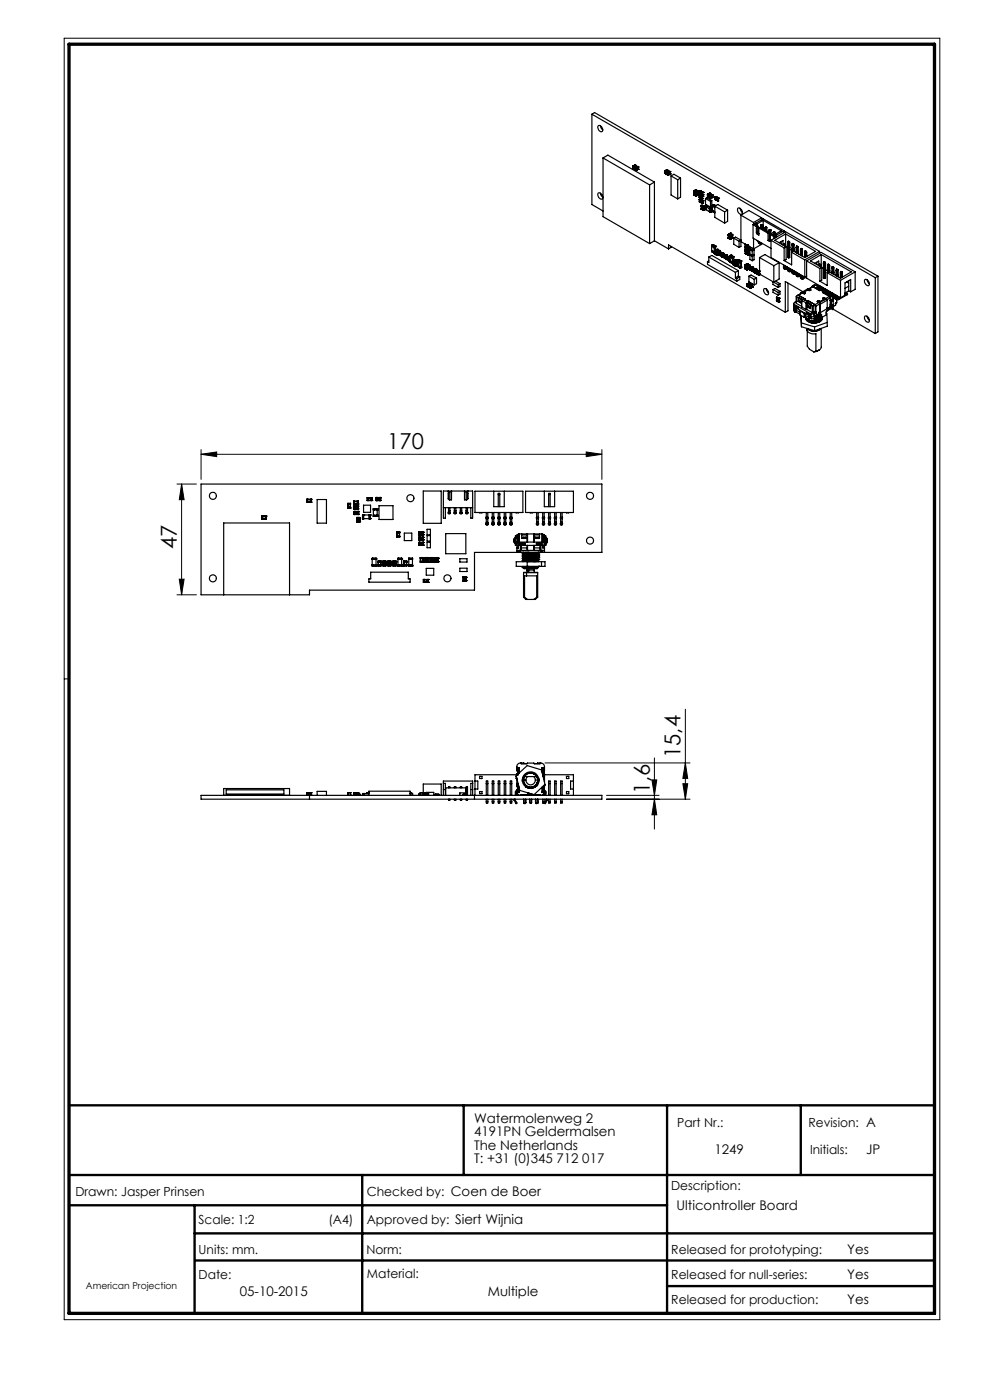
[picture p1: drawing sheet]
<svg xmlns="http://www.w3.org/2000/svg" width="210mm" height="297mm" viewBox="0 0 210 297" stroke-linecap="round" stroke-linejoin="round" font-family="sans-serif">
<defs><g id="words">
<g font-size="4.7">
<text x="82.2" y="95.3">170</text>
<text x="37.5" y="116.5" transform="rotate(-90 37.5 116.5)">47</text>
<text x="144.4" y="160.8" transform="rotate(-90 144.4 160.8)">15,4</text>
<text x="137.8" y="168.5" transform="rotate(-90 137.8 168.5)">1,6</text>
</g>
<g font-size="2.8">
<text x="100.5" y="238.2">Watermolenweg 2</text>
<text x="100.5" y="241.1">4191PN Geldermalsen</text>
<text x="100.5" y="243.9">The Netherlands</text>
<text x="151.5" y="244.7">1249</text>
<text x="183.8" y="244.8">JP</text>
<text x="100.5" y="246.7">T: +31 (0)345 712 017</text>
<text x="143.5" y="256.7">Ulticontroller Board</text>
<text x="179.7" y="266">Yes</text>
<text x="50.9" y="275">05-10-2015</text>
<text x="103.5" y="275">Multiple</text>
<text x="179.7" y="271.4">Yes</text>
<text x="179.7" y="276.6">Yes</text>
</g>
<g font-size="2.7">
<text x="143.7" y="239.1">Part Nr.:</text>
<text x="171.5" y="239.1">Revision: A</text>
<text x="171.8" y="244.8">Initials:</text>
<text x="16" y="253.7">Drawn: Jasper Prinsen</text>
<text x="77.8" y="253.7">Checked by: Coen de Boer</text>
<text x="142.4" y="252.5">Description:</text>
<text x="42.1" y="259.7">Scale: 1:2</text>
<text x="69.7" y="259.7">(A4)</text>
<text x="77.8" y="259.7">Approved by: Siert Wijnia</text>
<text x="42.1" y="266">Units: mm.</text>
<text x="77.7" y="266">Norm:</text>
<text x="142.4" y="266">Released for prototyping:</text>
<text x="42.1" y="271.3">Date:</text>
<text x="77.8" y="271">Material:</text>
<text x="142.4" y="271.3">Released for null-series:</text>
<text x="142.4" y="276.6">Released for production:</text>
</g>
<text font-size="2" x="18.2" y="273.4">American Projection</text>
</g></defs>
<g fill="none" stroke="#000" stroke-width=".21">
<path d="M13.6 8.1h185.8v271.9h-185.8zM42.7 96.4l3.3-.5v1zM42.7 95.4v6.3M42.7 96.4h85M124.4 95.9l3.3 .5-3.3 .5zM127.7 95.4v6.3M37.5 102.7h4.2M38.5 102.7l.6 3.3h-1.1zM38.5 102.7v23.5M37.5 126.2h4.2M38 122.9h1.1l-.6 3.3zM14.6 144h-1"/>
<path d="M145.4 150.5v19M115.6 161.9h30.8M128.7 169.5h17.7M128.7 168.7h11.1M138.3 165.4h1l-.5 3.3zM138.8 169.5l.5 3.4h-1zM138.8 160.8v15.1M144.9 166.3h1l-.5 3.2zM145.4 161.9l.5 3.2h-1z"/>
</g>
<path d="M14.6 234.5h183.6M98.4 234.5v14.8M141.5 234.5v44.1M169.9 234.5v14.8M14.6 249.3h183.6M14.6 255.7h126.9M41.3 255.7v22.9M76.8 249.3v29.3M41.3 261.7h156.9M41.4 267.4h156.8M141.5 272.8h56.7" fill="none" stroke="#000" stroke-width=".5"/>
<path d="M14.6 9.4h183.6v269.2h-183.6z" fill="none" stroke="#000" stroke-width=".7"/>
<g fill="#000">
<path d="M124.4 95.9l3.3 .5-3.3 .5zM42.7 96.4l3.3-.5v1z"/>
<path d="M38.5 102.7l.6 3.3h-1.1zM38 122.9h1.1l-.6 3.3z"/>
<path d="M138.8 169.5l.5 3.4h-1zM138.3 165.4h1l-.5 3.3zM144.9 166.3h1l-.5 3.2zM145.4 161.9l.5 3.2h-1z"/>
</g>
<g fill="none" stroke="#000" stroke-width=".25">
<path d="M125.6 24.2l.5-.3 60.1 34.7M125.6 24.2l60.1 34.7M125.6 24.2v19.2l2.3 1.4M127 26.6a.85 .85 0 0 1 .7 1.3 .85 .85 0 0 1-.7-1.3zM127.4 26.7l.4 .8M127.9 33.5l9.9 5.7M127.9 33.5l1-.6 9.9 5.7M127.9 33.5v12.5l9.9 5.7M134.2 35.3h.1M134.2 35.2v.1M134.2 35.7h.1M134.2 35.7l.2 .1"/>
<path d="M134.2 35.3v.4M134.2 35.3l.7 .4M134.2 35.3h.2M134.4 35.3v.1M134.4 35.8l.4 .2zM134.4 35.8h.1M134.4 35.4v.4M134.7 35h.1M134.7 35l-.5 .2M134.7 35l.1 .1M134.8 36.1h.1M134.8 36.1l.1 .1"/>
<path d="M134.8 35.6l.1 .1M134.8 35.6v.5M134.8 35.1h.1M134.8 35.1l.3 .2M134.8 35.1l-.4 .2M134.9 35.7h.1M134.9 36.1v.1M134.9 35.7v.4M134.9 36.2h.1M134.9 35.7v.5M135.2 35.3l-.4 .3M135.2 35.3h.1"/>
<path d="M135.2 35.3l.1 .1M135.3 35.9h.1M135.3 35.4l.1 .1M135.3 35.4h.1M135.3 35.9l-.4 .3M135.3 35.4l-.4 .3M135.4 35.9h.1M135.4 35.9l-.5 .2M135.4 35.5h.1M135.4 35.5l-.5 .2M135.4 35.5v.4M137.8 39.2v12.5"/>
<path d="M138.8 38.6l-1 .6M138.8 38.6v12.5M141 36.3h.1M141 36.8h.1M141 36.3v.5M141 36.3l.7 .4M141 36.8l.5 .2M141 36.3l.1 .1M141.1 36.4h.1M141.1 36.8h.1M141.1 36.4v.4M141.2 36.8l.3 .2"/>
<path d="M141.2 36.4l.3 .1M141.4 36h.1M141.4 36l-.4 .3M141.4 36l.2 .1M141.5 36.5v.5M141.5 37h.1M141.5 37l.2 .1M141.5 36.5l.2 .2M141.6 36.2h.1M141.6 36.1h.1M141.6 36.2l.3 .1M141.6 36.2l-.4 .2"/>
<path d="M141.6 36.1l-.5 .3M141.7 37.1h.1M141.7 36.7h.1M141.7 36.7v.4M141.9 36.3h.1M141.9 36.3l-.4 .2M141.9 36.3l.2 .1M142.1 36.9h.1M142.1 36.4h.1M142.1 36.9l-.4 .2M142.1 36.4l-.4 .3M142.1 36.4v.5"/>
<path d="M142.3 37.3v4.1l1.5 .8M142.3 37.3l1.5 .8M142.3 37.3l.6-.3 1.5 .8M143.8 38.1v4.1M144.4 37.8v4l-.6 .4M144.4 37.8l-.6 .3M127 40.9a.85 .85 0 0 1 .7 1.3 .85 .85 0 0 1-.7-1.3zM127.4 41l.1 .5 .3 .3M138.8 51.1l-1 .6M138.8 51.1l3 1.7M141.8 52.8v-.8l24.8 14.2M142.4 52.3v.2l-.6 .3"/>
<path d="M147.1 40.5h.1M147.1 41.3h.1M147.1 40.7l.4 .3 .5-.3M147.1 40.7h.1M147.1 41.1h.1M147.1 40.5v.8M147.1 41.3l.4 .3M147.1 40.5l.4 .2M147.1 40.5l.5 .2M147.2 41.1l.3 .2M147.5 41.6h.1M147.5 40.7h.1"/>
<path d="M147.5 41.3h.1M147.5 40.3h.1M147.5 40.3l-.4 .2M147.5 40.7v.9M147.6 41.6h.1M147.6 40.3h.1M147.6 40.7h.1M147.6 40.7v.9M147.6 40.3l-.5 .2M147.6 40.3l.4 .2M148 41.3h.1M148 40.5h.1"/>
<path d="M148 40.7h.1M148 41.1h.1M148 40.5v.8M148 41.3l-.4 .3M148 40.5l-.4 .2M148 41.1l-.4 .2M148 40.6h.1M148 40.6v.1M148 41.1l.7 .4M148 40.6v.5M148 40.6l.6 .4M148 40.7h.2"/>
<path d="M148.2 40.7l.4 .3M148.2 40.7h.1M148.2 41.2h.1M148.2 40.7v.5M148.3 41.3h.1M148.3 41.3l.1 .1M148.3 41.3l.1 .6M148.3 42.3l.1 .6M148.3 42.3h.1M148.4 41.4h.1M148.4 41.8h.1M148.4 41.9h.1"/>
<path d="M148.4 41.4v.5M148.4 41.4l.5 .3M148.4 41.9l.5 .3M148.4 42.8h.1M148.4 40.4h.1M148.4 42.3h.1M148.4 42.4h.1M148.4 42.9h.1M148.4 40.4l-.4 .2M148.4 42.4l.5 .2M148.4 42.3v.6M148.4 42.3l.5 .3"/>
<path d="M148.4 42.9l.5 .2M148.4 40.4l.2 .1M148.5 41.9h.1M148.5 41.8v.1M148.5 41.8h.1M148.5 41.7h.1M148.5 42.2l.1 .1M148.5 42.2h.1M148.5 42.2l-.2 .1M148.5 41.6h.1M148.5 41.6v.1M148.5 42.8h.1"/>
<path d="M148.5 42.7v.1M148.5 42.7h.1M148.5 42.6h.1M148.5 41.6l.1 .1M148.5 41.8l.1 .1M148.5 42.7l.1 .1M148.6 41.6h.1M148.6 41.6v.1M148.6 41.8l-.1 .1M148.6 41.9h.1M148.6 41.8v.1M148.6 41.8h.1"/>
<path d="M148.6 42.5h.1M148.6 42.6h.1M148.6 42.6h-.1M148.6 42.8h.1M148.6 42.7v.1M148.6 42.3h.1M148.6 41h.1M148.6 41v.4l.1 .1M148.6 42.3l.4 .2M148.6 42.5v.1M148.6 41l.1 .1M148.6 41.7h.1"/>
<path d="M148.6 42.8v.1M148.6 40.5h.1M148.6 40.5l.3 .2M148.6 40.5l-.4 .2M148.6 42.9h.1M148.6 42.8l.1 .1M148.7 41.7h.1M148.7 41.8v.1M148.7 41.8l-.1 .1M148.7 41.9h.1M148.7 42.6h.1M148.7 42.8h-.1"/>
<path d="M148.7 42.8h.1M148.7 42.8v.1M148.7 42.6h-.1M148.7 41.7v.1M148.7 41.9v.1M148.7 42h.1M148.7 41.8h.1M148.7 42.7h.1M148.7 42.9h.1M148.7 41.1h.1M148.7 41.5h.1M148.7 41.1v.4"/>
<path d="M148.7 42.6v.1M148.7 41.9l.1 .1M148.7 43.7h.1M148.7 44.3h.1M148.7 41v.5M148.7 43.6v.8l.5 .3M148.7 43.6l.5 .2 .1-.1M148.7 43.6l.5 .2M148.7 43.7l.5 .3M148.7 44.3l.5 .2M148.7 42.7l.1 .1M148.8 42.9h.1"/>
<path d="M148.8 41.9v.1M148.8 42h.1M148.8 42.6v.1M148.8 42.6h.1M148.8 42.7h.1M148.8 43.7h.1M148.8 43.9h.1M148.8 44.2h.1M148.8 44.3h.1M148.8 42.8h.1M148.8 42.9v.1M148.8 43h.1"/>
<path d="M148.8 43.7l.3 .2M148.8 43.9l.1 .1M148.8 44h.1M148.8 44l.1 .1M148.8 44.1h.1M148.8 44.1v.1M148.8 41.5l.2 .1M148.8 44.1l.1 .1M148.8 43.9v.1M148.9 41.8h.1M148.9 42.1h.1M148.9 43.9h.1"/>
<path d="M148.9 44h.1M148.9 43.9v.1M148.9 44.1h.1M148.9 44.1h-.1M148.9 44.2h.1M148.9 44.2v.1M148.9 44v.1M148.9 42.2h.1M148.9 41.7v.5M148.9 44.1l-.1 .1M148.9 41.7h.1M148.9 42.7h.1"/>
<path d="M148.9 43.1h.1M148.9 41.7v.1M148.9 42.1v.1M148.9 42.6v.5M148.9 42.2l.1 .1M148.9 43.5l-.2 .1M148.9 44.2h-.1M148.9 42.6h.1M148.9 40.7h.1M148.9 42.6l.1 .1M148.9 40.7l-.3 .3M148.9 42.6v.1"/>
<path d="M148.9 43.1l.1 .1M148.9 40.7l.2 .1M149 41.7h.1M149 41.7v.6M149 44v.3M149 44.1h.1M149 44.1v.1M149 44.2h.1M149 44.2v.1M149 44v.1M149 44h.1M149 44.3h.1"/>
<path d="M149 42.7h.1M149 41.6l.1 .1M149 41.6h.1M149 42.7v.5M149 44l.1 .1M149 44.1l.1 .1M149 44l.1 .3M149.1 44.1h.1M149.1 44v.1M149.1 44.2h.1M149.1 44.3h.1M149.1 44.1v.1"/>
<path d="M149.1 42.5h.1M149.1 42.5l.1 .1M149.1 41.3h.1M149.1 41.7h.1M149.1 43.9h.1M149.1 44.5h.1M149.1 40.8h.1M149.1 41.7h-.1M149.1 41.3l-.4 .2M149.1 40.8v.5M149.1 44.5l.1 .1M149.1 40.8l-.4 .2"/>
<path d="M149.2 42.6h.1M149.2 42.6l-.2 .1M149.2 41.7h-.2M149.2 42.2l-.2 .1M149.2 44.5h.1M149.2 43.9h.1M149.2 43.8h.1M149.2 44h.1M149.2 44.6h.1M149.2 43.8v.9M149.2 43.1l-.2 .1M149.3 43.8h.1"/>
<path d="M149.3 43.7h.1M149.3 44.4h.1M149.3 44.6h.1M149.3 43.7l-.1 .1M149.3 43.7v.9M149.3 44.6h-.1M149.3 44.6l-.1 .1M149.5 44.3h.1M149.5 43.7h.1M149.5 44.3l.2 .1M149.5 43.7v.6M149.5 43.7l.2 .1"/>
<path d="M149.6 42.1l1.1 .6M149.6 42.1v1.3l1.1 .6M149.6 42.1l.3-.2 1.1 .7M149.7 43.8h.1M149.7 44.4h.1M149.7 43.8v.6M149.7 43.8l.8 .5M149.7 44.4l.8 .5M149.8 43.6h.1M149.8 43.6l-.3 .1M149.8 43.6h.2M150 43.6l-.3 .2"/>
<path d="M150 43.6l.7 .5M150.1 41.2h.1M150.1 41.7h.1M150.1 41.7l.7 .4M150.1 41.2v.5M150.1 55.5v.6l6.2 3.6M150.1 41.2l.5 .4M150.1 41.2l.7 .4M150.2 41.3h.1M150.2 41.8h.1M150.2 41.3v.5M150.4 54.5v1.2l-.3-.2"/>
<path d="M150.4 54.5l5.6 3.3M150.4 54.5l.6-.3 5.6 3.2M150.4 55.3l-.3 .2M150.5 44.2v.1M150.5 44.9h.1M150.5 44.9l.1 .1M150.5 44.3h.1M150.5 44.2l.1 .1M150.5 44.3v.6M150.5 41h.1M150.5 41l-.4 .2M150.5 41l.1 .1"/>
<path d="M150.6 41.5h.1M150.6 42h.1M150.6 41.5l.1 .1M150.6 42l.1 .1M150.6 41.5v.5M150.6 45h.1M150.6 44.3h.1M150.6 41.1h.1M150.6 41.1l.6 .3M150.6 44.3v.7M150.6 41.1l-.4 .2M150.7 42.7v1.3"/>
<path d="M150.7 41.6h.1M150.7 44.1l-.2 .1M150.7 44.1l.2 .1M150.7 41.6v.5M150.8 42.1h.1M150.8 41.6h.1M150.9 44.2h.1M150.9 44.8h.1M150.9 44.8l-.3 .2M150.9 44.2l-.3 .1M150.9 44.2v.6M151 52.1h.1"/>
<path d="M151 52.2h.1M151 53.2h.1M151 53.4h.1M151 52.1v1.3M151 53.4l.5 .3M151 52.1l.5 .3M151 52.2l.5 .4M151 53.2l.5 .3M151 42.6v1.2l-.3 .2M151 42.6l-.3 .1M151 41.3l-.4 .2M151.1 43.6h.1"/>
<path d="M151.1 44.9h.1M151.1 43.8h.1M151.1 44.7h.1M151.1 43.6v1.3M151.1 44.9l.5 .3M151.1 43.8l.5 .3M151.1 44.7l.5 .2M151.1 44.7l.5 .3M151.1 43.6l.5 .2M151.2 41.9h.1M151.2 41.4h.1M151.2 41.9l-.4 .2"/>
<path d="M151.2 41.4l-.4 .2M151.2 41.4v.5M151.2 51.9h.1M151.2 51.9l-.2 .2M151.2 51.9l.6 .3M151.4 43.4h.1M151.4 43.4l-.3 .2M151.4 43.4l.4 .2M151.5 52.4h.1M151.5 52.6h.1M151.5 53.5h.1M151.5 53.7h.1"/>
<path d="M151.5 52.4v1.3M151.6 41.8l.1 .5M151.6 41.8h.1M151.6 43.7v2.4l2.1 1.2M151.6 43.7l2.1 1.2M151.6 43.7l.7-.3 2 1.2M151.7 53.1v.1M151.7 53.9l.4 .3M151.7 42.3h.1M151.7 53.3h.1M151.7 41.8h.1M151.7 41.9h.1"/>
<path d="M151.7 53.1h.1M151.7 53.9h.1M151.7 41.8v.5M151.7 53.2v.7M151.7 53.1l.4 .3M151.7 53.3l.4 .3M151.7 53.8l.4 .2M151.7 42.3l.5 .3M151.7 41.8l.5 .3M151.7 53.8h.1M151.7 53.6l-.2 .1M151.7 53.4l-.2 .1"/>
<path d="M151.7 53.7v.1M151.8 41.7h.1M151.8 41.7l-.2 .1M151.8 41.7l.1 .1M151.8 52.2h.1M151.8 42.3h.1M151.8 52.2l-.3 .2M151.8 52.4l-.3 .2M151.8 52.2v.9M151.8 42.2h.1M151.8 42h.1M151.8 42.1h.1"/>
<path d="M151.8 42.2v.1M151.9 42v.1M151.9 42h.1M151.9 42.1h.1M151.9 42.3h.1M151.9 42.2v.1M151.9 42.2l-.1 .1M151.9 41.8h.1M151.9 42.2h.1M151.9 41.8l.5 .2M151.9 42l-.1 .1M151.9 42.1v.1"/>
<path d="M151.9 42.3v.1M151.9 42.4h.1M151.9 42v.2M151.9 42.3l.1 .1M152 42.1h.1M152 42.3v.1M152 42.2h.1M152 42.3h.1M152 42.4h.1M152 42.1v.1M152 42.3h-.1M152 42.1l.1 .1"/>
<path d="M152 42.3l.1 .1M152.1 42.2h.1M152.1 42.4h-.1M152.1 42.4h.1M152.1 42.5h.1M152.1 42.2h-.1M152.1 54h.1M152.1 53.6v.4M152.1 54.2h.1M152.1 52.9h.1M152.1 53.4h.1M152.1 53.6h.1"/>
<path d="M152.1 42.4v.1M152.1 52.9l-.4 .2M152.1 53.4v.8M152.1 52.9l.4 .2M152.2 42.6h.1M152.2 42.1h.1M152.2 42.1v.5M152.2 42.2h.1M152.2 42.1l.1 .1M152.2 42.1v.1M152.2 42.6l.1 .1M152.3 42.2h.1"/>
<path d="M152.3 42.2v.5M152.4 42h.1M152.4 42v.1M152.4 42.1h.1M152.4 42.1l-.1 .1M152.5 42.1l-.2 .1M152.5 42.6l-.2 .1M152.5 53.1h.1M152.5 53.8h.1M152.5 53.8l-.4 .2M152.5 53.9l-.4 .3M152.5 53.3h.1"/>
<path d="M152.5 53.2h.1M152.5 53.9h.1M152.5 53.2l-.4 .2M152.5 53.2v.7M152.5 53.3l-.4 .3M152.7 53.5h.1M152.7 54.1h.1M152.7 53.4v.8l.4 .3M152.7 53.4l.4 .3M152.7 53.5l.4 .3M152.7 54.1l.4 .3M152.8 53.5h.1"/>
<path d="M152.8 54.1h.1M152.8 53.9v.1M152.8 54h.1M152.8 53.9h.1M152.8 53.7h.1M152.8 53.8h.1M152.8 53.7v.1M152.8 53.8v.1M152.8 53.5l.3 .2M152.8 53.8l.1 .1M152.8 53.3l-.1 .1M152.9 53.9h.1"/>
<path d="M152.9 54.1l.1 .1M152.9 54.1h.1M153 54.1h.1M152.9 54h.1M152.9 53.9l.1 .1M152.9 53.8h.1M152.9 53.8l.1 .1M152.9 53.8v.2M153 54h.1M153 54v.1M153 53.9v.1M153 53.9h-.1"/>
<path d="M153 53.9h.1M153 53.8h.1M153 53.8v.1M153 54.2h.1M153.1 53.7h.1M153.1 54.3h.1M153.1 54.3v.1M153.1 53.7v.1M153.1 53.8h.1M153.1 53.7v.8M153.1 54.4h.1M153.1 54.5h.1"/>
<path d="M153.3 53.7h.1M153.3 53.6h.1M153.3 54.3h.1M153.3 53.6l-.2 .1M153.3 54.4l-.2 .1M153.3 53.6v.8M153.4 53.9h.1M153.4 54.5h.1M153.4 54.5l.1 .1M153.4 53.8l.4 .3M153.4 54.5l.5 .3M153.4 53.9l.1 .1"/>
<path d="M153.4 53.8v.8l.4 .3v-.8M153.4 54l.4 .2M153.5 54h.1M153.5 54.6h.1M153.5 54.4h.1M153.5 54.3h.1M153.5 54.3v.1M153.5 54.1v.1M153.5 54.2h.1M153.5 54.1h.1M153.5 54l.3 .2M153.5 54.1v.2"/>
<path d="M153.5 54.3l.1 .1M153.5 54.4l.1 .1M153.6 54.2h.1M153.6 54.3h.1M153.6 54.4h.1M153.6 54.5h.1M153.6 53.8h-.2M153.6 54.2v.1M153.6 54.4v.1M153.6 54.4h-.1M153.7 54.5v.1M153.7 54.5h.1"/>
<path d="M153.7 54.4h.1M153.7 54.3h.1M153.7 54.2l.1 .1M153.7 54.2h.1M153.7 54.2v.1M153.7 54.4v.1M153.7 44.9v2.4M153.7 54.6h.1M153.7 54.3v.1M153.8 54.6h.1M153.8 54.3l-.1 .1M153.8 54.3h.1"/>
<path d="M153.8 54.1h.1M153.8 54.2h.1M153.8 54.7h.1M153.8 54.7l.1 .1M153.8 54.7v.1M153.8 54.1v.1M153.9 54.2h.1M153.9 54.1h.1M153.9 54.8h.1M153.9 54.9h.1M153.9 54.1v.8M154 54.1h.1"/>
<path d="M154 54h.1M154 54.8h.1M154 54.7h.1M154 54l-.1 .1M154 54.8l-.1 .1M154 54l-.2 .1M154 54v.8M154.2 54.4h.1M154.2 55h.1M154.2 54.4l.4 .2M154.2 55l.4 .2M154.3 54.6h.1"/>
<path d="M154.3 54.8v.1M154.3 54.9h.1M154.3 54.9v.1M154.3 54.7h.1M154.3 55h.1M154.3 54.9l.1 .1M154.3 54.6v.1M154.3 54.8h.1M154.3 54.7v.2M154.3 54.6l.1 .1M154.3 54.7v.1M154.3 54.2l-.1 .1 .4 .2"/>
<path d="M154.3 44.6v2.4l-.6 .3M154.3 44.6l-.6 .3M154.4 54.7v.1M154.4 55h.1M154.4 54.7h.1M154.4 54.8h.1M154.4 54.6h.1M154.4 54.9h.1M154.4 54.7l.1 .1M154.4 55h.2M154.5 49.7h.1M154.5 50.5h.1"/>
<path d="M154.5 54.9v.1M154.5 54.7h.1M154.5 54.8h.1M154.5 54.8v.1M154.5 55h.1M154.5 49.9h.1M154.5 50.3h.1M154.5 50.5l.4 .3M154.5 49.7v.2M154.5 50.3v.2M154.5 54.9l-.1 .1M154.5 49.7l.4 .3"/>
<path d="M154.5 49.9l.4 .3M154.5 50.3l.4 .3M154.5 54.9h.1M154.5 54.8l.1 .1M154.5 49.9v.4M154.5 54.7v.1M154.5 49.7l.4 .2M154.5 50.3l.4 .2M154.6 54.6h.1M154.6 54.7v.1M154.6 54.9h.1M154.6 55.2h.1"/>
<path d="M154.6 54.5h.1M154.6 54.5v.8M154.6 54.5l-.4-.2v.8l.4 .2M154.6 54.5l.2-.1v.8M154.8 54.6h.1M154.8 55.1h.1M154.8 55.2h.1M154.8 54.5h-.2M154.8 55.2l-.2 .1M154.8 54.3h.1M154.8 55.6h.1M154.8 54.5h.1"/>
<path d="M154.8 55.4h.1M154.8 55.6l.6 .3M154.8 54.3v1.3M154.8 54.3l.6 .3M154.8 54.5l.6 .3M154.8 55.4l.6 .3M154.9 50.8h.1M154.9 49.5h.1M154.9 49.9v.1M154.9 50h.1M154.9 50.2h.1M154.9 50.5h.1"/>
<path d="M154.9 50.6h.1M154.9 49.5l-.4 .2M154.9 50v.8M154.9 49.5l.4 .2M155.1 54.1h.1M155.1 54.1l-.3 .2M155.1 54.1l.5 .3M155.3 49.7h.1M155.3 50.3h.1M155.3 49.9v.4M155.3 49.7l-.4 .2M155.3 50.3l-.4 .2"/>
<path d="M155.3 50.5h.1M155.3 49.9h.1M155.3 50.5l-.4 .3M155.3 49.7l-.4 .3M155.3 49.9l-.4 .3M155.3 49.7v.2M155.3 50.3v.2M155.3 50.3l-.4 .3M155.4 54.6h.1M155.4 54.8h.1M155.4 55.7h.1M155.4 55.9h.1"/>
<path d="M155.4 55.7l.2-.1v.4M155.4 54.6v1.3M155.5 55.3v.1M155.5 56.2l.5 .2M155.5 55.6h.1M155.5 56h.1M155.5 55.3h.1M155.5 55.4h.1M155.5 56.2h.1M155.5 55.4v.2M155.5 56v.2M155.5 55.4l.5 .2"/>
<path d="M155.5 55.6l.5 .2M155.5 56l.5 .2M155.6 55.3l-.1 .1M155.6 56h.1M155.6 55.8l-.2 .1M155.6 55.3l.4 .3M155.6 56l.4 .2M155.6 55.9l-.1 .1M155.6 54.4v.1M155.6 54.5l-.2 .1M155.6 54.4l-.2 .2M155.6 54.6l-.2 .2"/>
<path d="M155.6 50.5v1.3l1.2 .7M155.6 54.5v.8M155.6 50.5l1.2 .7M155.6 50.5l.4-.2 1.2 .6-.4 .3M156 56.4h.1M156 55.1h.1M156 55.6h.1M156 55.8h.1M156 56.2h.1M156 55.1l-.5 .2M156 55.6v.8M156 55.1l-.4 .2"/>
<path d="M156 55.1l.4 .2M156 57.8v1.1M156 58.9l.3 .2M156.3 59.1v.6M156.4 56h.1M156.4 55.6v.4M156.4 56l-.4 .2M156.4 56.2l-.4 .2M156.4 55.3v.1M156.4 55.6h.1M156.4 55.4h.1M156.4 56.2h.1"/>
<path d="M156.4 55.4l-.4 .2M156.4 55.3l-.4 .3M156.4 55.6l-.4 .2M156.4 55.4v.2M156.4 56v.2M156.4 56.5h.1M156.4 55.2h.1M156.4 56.3h.1M156.4 55.2v1.3M156.4 56.5l.6 .3M156.4 55.2l.6 .4M156.4 55.4l.6 .3"/>
<path d="M156.5 55.2l.5 .3M156.5 56.3l.5 .4M156.5 44.2a.81 .81 0 0 1 .8 .4 .81 .81 0 0 1 0 .9 .96 .96 0 0 1-.8-1.3zM156.6 57.4l-.6 .4M156.6 57.4v1.2M156.6 58.6l-.6 .3M156.6 58.6l.3 .1M156.7 55.1h.1M156.7 55.1l-.3 .1M156.7 55.1l.6 .3M156.8 51.2v1.3M156.9 58.7l-.6 .4"/>
<path d="M156.9 58.7v.6l-.6 .4M157 44.2l.2 .5 .3 .3M157 55.6h.1M157 55.5v.1M157 55.7h.1M157 56.7h.1M157 56.8h.1M157 55.6v1.2M157.2 45.6v6.7l-.4 .2M157.2 51.3l2.6 1.5M157.2 45.6l2.6 1.6M157.2 45.6l1.7-.9 2.7 1.5"/>
<path d="M157.3 55.4h.1M157.3 56.7h.1M157.3 56.7l-.3 .1M157.3 55.4l-.3 .2M157.3 55.4l-.3 .1M157.3 55.4v1.3M157.3 55.6l-.3 .1M157.3 56.5l-.3 .2M158 56.2h.1M158 57h.1M158 56.4l.4 .2M158 56.2v.8"/>
<path d="M158 52.3h.1M158 53.3h.1M158 56.8h.1M158 52.3l.1 .6M158 52.3l.1 .1M158 51.7l.1 .3M158 53.3l.1 .5M158 57l.4 .2M158 52.3l.2 .2M158 56.2l.4 .2M158 56.8l.4 .2M158.1 51.9h.1"/>
<path d="M158.1 52h.1M158.1 52.5h.1M158.1 52.8h.1M158.1 52.9h.1M158.1 53.4h.1M158.1 53.7h.1M158.1 53.8h.1M158.1 51.9l.1 .1M158.1 53.7l.1 .1M158.1 52.4l.1 .5M158.1 53.3l.1 .5M158.2 52.4h.1"/>
<path d="M158.2 53.3h.1M158.2 52.4l.4 .3M158.2 51.8v.2l.4 .3M158.2 52.9l.4 .3M158.2 53.3l.4 .3M158.2 53.8l.4 .3M158.2 52.3h.1M158.2 53.2h.1M158.2 52.3h-.2M158.2 53.2l-.2 .1M158.2 51.9l.1 .1M158.2 51.9h.1"/>
<path d="M158.2 52.8l.1 .1M158.2 52.8h.1M158.2 53.7l.1 .1M158.2 53.7h.1M158.3 52h.1M158.3 51.9h-.1M158.3 51.9v.1M158.3 52.6h.1M158.3 52.7h.1M158.3 52.8h-.1M158.3 52.8h.1M158.3 52.8v.1"/>
<path d="M158.3 52.9h.1M158.3 53.5h.1M158.3 53.8h.1M158.3 53.7h-.1M158.3 53.7h.1M158.3 53.7v.1M158.3 53.5v.1M158.3 53.6h.1M158.3 53.7l.1 .1M158.3 51.9l.1 .1M158.3 51.9h.1M158.3 52.3h.1"/>
<path d="M158.3 53.2h.1M158.3 52.6v.1M158.3 52.3l.5 .3M158.3 53.2l.5 .3M158.3 52.8l.1 .1M158.3 53.5l.1 .1M158.4 52h.1M158.4 51.9v.1M158.4 52h-.1M158.4 52.6v.1M158.4 52.6l-.1 .1M158.4 52.9h.1"/>
<path d="M158.4 52.8v.1M158.4 52.8h.1M158.4 52.7h.1M158.4 52.6h.1M158.4 53.5v.1M158.4 53.5h-.1M158.4 53.8h.1M158.4 53.7v.1M158.4 53.6h.1M158.4 53.8h-.1M158.4 52v.1M158.4 52.9v.1"/>
<path d="M158.4 53.8v.1M158.4 57.2h.1M158.4 55.9h.1M158.4 53.7h.1M158.4 56.4h.1M158.4 56.6h.1M158.4 57h.1M158.4 52.7v.1M158.4 52.9l.1 .1M158.4 53.5l.1 .2M158.4 56.4v.8M158.4 55.9l-.4 .3"/>
<path d="M158.4 55.9l.5 .3M158.5 52.1h.1M158.5 52h.1M158.5 52.7h.1M158.5 52.9h.1M158.5 53h.1M158.5 52.9v.1M158.5 52.8h.1M158.5 53.6h.1M158.5 53.7h.1M158.5 53.8h.1M158.5 53.9h.1"/>
<path d="M158.5 53.8v.1M158.5 52v.1M158.5 52.7v.1M158.5 53.6v.1M158.5 52.1v.1M158.5 52.2h.1M158.5 53v.1M158.5 53.1h.1M158.6 52.2h.1M158.6 54h.1M158.6 52.3h.1M158.6 52.8h.1"/>
<path d="M158.6 53.2h.1M158.6 53.1h.1M158.6 54.1h.1M158.6 53.6h.1M158.6 53.7h.1M158.6 52.1v.2M158.6 52.7l.1 .6M158.6 53.6v.5M158.6 52.3l.1 .1M158.6 52.7l.1 .1M158.7 52.7h.1M158.7 53.6h.1"/>
<path d="M158.7 53.6v.1M158.7 53.7h.1M158.7 52.1v.3M158.7 52.8v.5M158.7 53.7v.4M158.8 52.6h.1M158.8 53.5h.1M158.8 53.5l.1 .1M158.8 52.6l.1 .1M158.8 56.8h.1M158.8 56.4v.4M158.8 56.8l-.3 .2"/>
<path d="M158.9 57h.1M158.9 56.2h.1M158.9 56.8h.1M158.9 57l-.5 .2M158.9 58.6v1.2l1.1 .6M158.9 56.2v.2l-.4 .2M158.9 56.8v.2M158.9 58.6l1.1 .7M158.9 58.6l.4-.3 1.2 .7M158.9 56.2l-.4 .2M158.9 56.8l-.4 .2M158.9 52.7h.1"/>
<path d="M158.9 52.7h-.2M158.9 53.6l-.2 .1M158.9 53.5v.1M158.9 52.3l-.2 .1M158.9 53.2l-.2 .1M158.9 52.7l-.2 .1M158.9 54.1h-.2M159 57.1h.1M159 56.5l.1 .1M159 56.4v.9l.5 .2M159 56.4l.5 .3M159 57.1l.5 .3"/>
<path d="M159 57.1l.1 .1M159 56.5h.1M159 56.5l.5 .3M159.1 57.2h.1M159.1 56.6h.1M159.1 57h.1M159.1 56.9h.1M159.1 56.9v.1M159.1 56.8h.1M159.1 52.3v.5l.5 .3M159.1 52.9v1l.5 .3M159.1 54.1v.9l.5 .3"/>
<path d="M159.1 56.6l.3 .2M159.1 52.9l.5 .3M159.1 54.1l.5 .3M159.1 57v.1M159.1 56.9l.1 .1M159.1 57l.1 .1M159.1 56.8v.1M159.1 56.9v.2M159.2 57l-.1 .1M159.2 57h.1M159.2 56.9h.1M159.2 56.8h.1"/>
<path d="M159.2 57h-.1M159.2 56.8v.1M159.2 56.4h-.2M159.2 52.9h-.1M159.2 57.1l.1 .1M159.2 57.1h.1M159.2 57l.1 .1M159.2 56.8l.1 .1M159.2 54l-.1 .1M159.3 57.1h.1M159.3 57h.1M159.3 57h-.1"/>
<path d="M159.3 56.9h.1M159.3 56.9v.2M159.3 57.2h.1M159.3 57.1v.1M159.3 57v.1M159.3 56.8l.1 .1M159.3 56.9v.1M159.4 56.8h.1M159.4 57.2h.1M159.4 56.9h.1M159.4 57.4h.1M159.5 56.8h.1"/>
<path d="M159.5 56.7h.1M159.5 57.4h.1M159.5 57.5h.1M159.5 56.7v.8M159.6 52.6v.5M159.6 53.2v1M159.6 54.4v.9M159.6 56.7h.1M159.6 56.6h.1M159.6 57.3h.1M159.6 57.4h.1M159.6 56.6l-.1 .1"/>
<path d="M159.6 56.6v.8M159.6 57.4l-.1 .1M159.7 47.7v2.8l3.8 2.2M159.7 47.7l.7 .4M159.7 47.7l.3-.2 .7 .4M159.8 57h.1M159.8 57.6h.1M159.8 54l.1 .1M159.8 56.9l.4 .2M159.8 56.9v.8l.4 .3M159.8 57l.4 .3M159.8 57.6l.4 .2"/>
<path d="M159.8 52.9l.1 .1M159.8 57l.3 .2M159.8 57.4h.1M159.8 57.5h.1M159.8 57.4v.1M159.8 57.4l.1 .1M159.8 57.3h.1M159.8 57.2h.1M159.8 57.2v.1M159.8 47.2v.4M159.8 50.6v2.2M159.8 57.3l.1 .1"/>
<path d="M159.9 57.4h.1M159.9 57.2h.1M159.9 57.3h.1M159.9 57.5h.1M159.9 57.2v.1M159.9 57.4v.1M159.9 57.2v.2M159.9 56.8l-.1 .1M159.9 52.7l-.3 .4M159.9 53v1l-.3 .2M159.9 54.1v1l-.3 .2M159.9 53l-.3 .2"/>
<path d="M159.9 54.1l-.3 .3M160 59.3v1.1M160 57.6h.1M160 57.5h.1M160 57.5l.1 .1M160 57.4h.1M160 57.4l.1 .1M160 57.3h.1M160 57.3l.1 .1M160 57.3v.1M160 57.5v.1M160.1 57.6h.1"/>
<path d="M160.1 57.5v.1M160.1 57.5h.1M160.1 57.4h.1M160.1 57.3v.1M160.1 57.3h.1M160.1 57.4v.1M160.1 57.2h.1M160.1 57.8h.1M160.2 57.8v.1M160.2 57.2h.1M160.2 57.1h.1M160.2 57.3h.1"/>
<path d="M160.2 57.8h.1M160.2 57.9h.1M160.2 57.1v.9M160.3 47.3l.3 .2M160.3 47.3l1.6-.9 4.4 2.6M160.3 47.3v.4M160.3 57h.1M160.3 57.2h.1M160.3 57.9h.1M160.3 57.7h.1M160.3 57l-.1 .1M160.3 57v.9"/>
<path d="M160.3 57.9h-.1M160.4 57.9l-.2 .1M160.4 48.2v1.2M160.4 49.4l.3 .3M160.4 48.1v.1M160.5 57.3v.1M160.5 59l-.5 .3M160.5 58l.4 .4M160.5 59v1.2l-.5 .2M160.5 58l.4 .2M160.5 58v.1M160.5 57.3l.4 .3"/>
<path d="M160.5 57.4h.1M160.5 57.4v.7M160.5 57.4l.4 .3M160.5 57.5h.1M160.5 58.1h.1M160.5 57.5l.4 .1M160.6 57.9h.1M160.6 57.8h.1M160.6 57.8v.1M160.6 57.7h.1M160.6 57.6h.1M160.6 57.6v.1"/>
<path d="M160.6 47.5v.3M160.6 51l.4 .6 .3 .2M160.6 57.7l.1 .1M160.6 57.8l.1 .1M160.6 57.6l.1 .2M160.7 57.9h.1M160.7 57.7h.1M160.7 57.8v.1M160.7 57.8h.1M160.7 57.2l-.2 .1M160.7 48l.1 .2-.3 .2M160.7 49.2l.2 .4"/>
<path d="M160.7 48l-.3 .2M160.7 47.9l-.3 .2M160.7 47.9v.1M160.7 48.3v.9M160.7 49.2l-.3 .2M160.8 58v.1M160.8 58h.1M160.8 57.9h.1M160.8 57.8h.1M160.8 57.8v.1M160.8 57.7h.1M160.8 57.7v.1"/>
<path d="M160.8 57.9v.1M160.8 58.1h.1M160.9 57.6h.1M160.9 57.7h.1M160.9 58.2h.1M160.9 51.2l.4 .6M160.9 58.2v.1M160.9 58.3h.1M160.9 57.6v.8M160.9 49.6l-.2 .1M160.9 49.6h.1M161 48.4v1.5l-.3-.2"/>
<path d="M161 48.4l1.9 1.1M161 48.4l.3-.2 1.9 1.1M161.1 57.5h.1M161.1 57.6h.1M161.1 58.2h.1M161.1 58.3h.1M161.1 57.5l-.2 .1M161.1 57.5v.8M161.1 58.3h-.2M161.1 58.3l-.2 .1M161.1 54.6v3.5l3 1.8M161.1 54.6l3 1.8"/>
<path d="M161.1 54.6l1.1-.6 3.1 1.7M161.4 47.8h.4M161.4 47.8l.2 .1 .2-.1M161.4 47.8v.5M161.5 47.7h.1M161.6 46.2v.4M161.6 47.7v.7M161.6 51.6v.2l-1.8 1M161.6 46.2l-1.8 1M161.6 51.6l-.3 .2M161.6 47.7h.1M161.8 47.8v.7"/>
<path d="M161.9 46.7l3.8 2.3-1.3 .7 .3 .2M161.9 46.7l-1.3 .8M161.9 46.7v1.9M162.2 48.3h.5M162.2 48.3v.5M162.4 48.2h.1M162.4 48.2l-.2 .1M162.4 48.2l.1 .1M162.5 48.3v.6M162.5 48.2v.1M162.5 48.2l.2 .1M162.7 48.3v.7"/>
<path d="M162.9 49.5v1.5M162.9 51l.3 .2M163.1 48.8h.4M163.1 48.8l.2 .1 .2-.1M163.1 48.8v.5M163.2 49.3l-.3 .2M163.2 50.8l-.3 .2M163.2 49.3v1.5M163.2 50.8l.2 .2M163.3 48.7v.1M163.3 48.8l.1 1M163.3 50.1v.8"/>
<path d="M163.4 51l-.1 .2h-.1M163.4 49.8v1.2M163.4 49.8l.7 .4M163.4 49.8l.3-.2 .7 .4-.3 .2M163.4 48.7l-.1 .1M163.4 51l-.2 .2M163.5 48.8v.9M163.5 51v3.6l7.2 4.2M163.5 51l3.2-1.8 7.1 4.1M163.5 51l2.8 1.6M164 59.8l1.1 .6M164 59.8h.1"/>
<path d="M164 59.8v.6l1.1 .6M164 49.3h.5M164 49.3v.5M164.1 50.2v.4M164.1 56.4v3.5M164.2 49.2l-.2 .1M164.2 49.2h.1M164.3 49.2v.7M164.3 49.2h.1M164.3 49.2l.2 .1M164.5 49.3l-.1 1.2M164.5 59.7l1 .5"/>
<path d="M164.7 49.9v.4M165.3 51.5l.8-.5v1M165.3 55.7v3.5l-1.2 .7M165.3 55.7l-1.2 .7M165.7 51.3v.4M166.2 56.8v.2l.3 .1M166.2 56.8l.2 .1M166.2 52l.2 .1M166.2 52h.1M166.2 56.2v.6M166.2 51.7l.3 .2M166.2 51.7v.3"/>
<path d="M166.2 51.7l.4 .1M166.3 49l-1.6 .9M166.3 49v.4M166.3 52.6v2.7M166.4 56.9l.2 .2 .5-.2M166.4 52.1v.1M166.4 56.3v.6M166.5 51.9l-.1 .2M166.6 51.8l-.1 .1M166.6 51.8l.1 .2M166.7 56.7l.1 .1M166.7 49.6l6.3 3.7-2.3 1.3-2.4-1.3-.4 .2"/>
<path d="M166.7 49.6l-2.3 1.4 2.4 1.3M166.7 49.6v2.7M166.7 56.4v.3M166.8 52.3l-.5 .3M166.8 52.3v2.8l-.5 .2M166.8 52.4l.3 .2M166.8 56.5l-.1 .2M167 56.7l-.2 .1M167.1 57.3l.3 .3M167.1 51.5v3.1l.2 .1M167.1 51.5l.2 .1M167.1 56.7v.6"/>
<path d="M167.1 57.3l.2 .1M167.1 52.2v.3l.2 .1M167.1 52.2l.4 .1M167.1 52.2l.3 .2M167.1 51.2l.3 .1M167.1 51.2v.3M167.1 51.2l.4 .1M167.3 57.4l.2 .3 .5-.3M167.3 51.6v.6M167.3 52.6v2.1M167.3 56.8v.6M167.4 52.4l-.1 .2"/>
<path d="M167.4 51.3l-.1 .3M167.5 51.3v3.3l-.2 .1M167.5 52.3l-.1 .1M167.5 52.3v.2M167.5 51.3h-.1M167.5 57.3l.2 .1M167.5 52.8l.5 .3M167.5 57v.3M167.7 57.1l-.2 .1M167.9 53.5l2.8 1.6M167.9 53.5v2.7l-1.6-.9M168 57.2l-.3 .2"/>
<path d="M168 57.8l.3 .4M168 52v1.4M168 57.2v.6M168 52l.2 .1M168 57.8l.2 .1M168 52.8h.4M168 52.8l.3 .1M168 52.8v.2l.2 .2M168 51.7l.3 .2M168 51.7v.3M168 51.7l.4 .1M168.2 57.9l.2 .3 .5-.2"/>
<path d="M168.2 52.1v.6M168.2 53.2v.1M168.2 57.4v.5M168.3 52.9l-.1 .3M168.3 51.9l-.1 .2M168.4 52.8l-.1 .1M168.4 52.8l.1 .2M168.4 51.8l.1 1.5M168.4 51.8l-.1 .1M168.5 57.8l.1 .1M168.5 57.5v.3M168.6 57.6l-.1 .1"/>
<path d="M168.8 57.7l-.2 .2M168.9 58.3l.3 .4M168.9 52.5l.2 .1M168.9 53.5l.2 .2M168.9 52.5v1.1M168.9 57.7v.6M168.9 58.3l.2 .2M168.9 53.3l.3 .1M168.9 53.3v.2M168.9 52.2l.4 .1M168.9 53.3h.4M168.9 52.2l.3 .2"/>
<path d="M168.9 52.2v.3M169.1 58.5a.21 .21 0 0 0 .1 .2 .21 .21 0 0 0 .3 0l.3-.2M169.1 52.6v.6M169.1 53.7h.1M169.1 57.9v.6M169.2 53.4l-.1 .3M169.2 52.4l-.1 .2M169.3 53.3l-.1 .1M169.3 53.3v.2M169.3 52.3v1.6M169.3 52.3l-.1 .1M169.3 58.3l.2 .1"/>
<path d="M169.3 58v.3M169.5 58.1l-.2 .1M169.8 58.2l-.3 .2M169.8 58.8v.3l.3 .1M169.8 53v1.1M169.8 58.2v.6M169.8 53l.2 .2M169.8 58.8l.2 .2M169.8 53.8l.3 .1M169.8 53.8v.2l.2 .2M169.8 53.8l.4 .1M169.8 52.8l.3 .1"/>
<path d="M169.8 52.8v.2M169.8 52.8h.4M170 53.2v.6M170 54.2v.1M170 58.4v.6M170.1 53.9l-.1 .3M170.1 52.9l-.1 .3M170.2 53.9h-.1M170.2 53.9v.1M170.2 52.8v1.6M170.2 52.8l-.1 .1M170.2 58.8l.2 .1"/>
<path d="M170.2 58.5v.3M170.4 58.6l-.2 .1M170.6 58.7l-.2 .2M170.7 53.5v1.1M170.7 53.5l.2 .2M170.7 55.1v3.7M170.7 53.3l.3 .1M170.7 53.3v.2M170.7 53.3h.4M170.9 53.7v.8M171 53.4l-.1 .3M171.1 53.3v1.1"/>
<path d="M171.1 53.3l-.1 .1M171.1 58.7l-.9 .5-.2-.2M171.1 55.3v3.7l7.2 4.2M171.1 58.6l-.4 .2M171.1 55.3l3.1-1.8 7.2 4.2M171.1 55.3l2.8 1.7M172.8 55.9l.9-.5v.9M172.9 55.8v.1M173.2 55.6v.5M173.7 56.3v.1M173.7 56.3l.3 .2M173.8 56.1l.2 .1"/>
<path d="M173.8 56.1l-.1 .2M173.8 56.1l.3 .1M173.8 53.3v.5M173.8 53.3l-3.1 1.8M173.9 57v2.7M174 56.5h.1M174 56.2v.3M174.1 56.2h-.1M174.1 56.2l.1 .1M174.2 54v2.7M174.2 54l-2.3 1.3 2.4 1.4M174.2 54l6.4 3.7-2.3 1.3-2.4-1.4-.4 .3"/>
<path d="M174.3 56.7l-.4 .3M174.3 56.7v2.7l-.4 .3M174.3 56.8l.4 .2M174.7 55.8v3.2l.2 .1M174.7 55.8l.2 .1M174.7 55.6l.2 .1M174.7 56.6l.3 .1M174.7 56.6l.2 .1M174.7 56.6v.3l.2 .1M174.7 55.6v.2M174.7 55.6h.3M174.9 55.9v.7"/>
<path d="M174.9 57v2.1M174.9 56.7v.3M174.9 55.7v.2M175 55.6l.1 3.4-.2 .1M175 56.7h-.1M175 56.7l.1 .2M175 55.6l-.1 .1M175.1 57.2l.4 .3M175.5 57.9v2.7l-1.6-.9M175.5 57.9l2.8 1.6M175.5 56.3v1.5M175.5 56.3l.3 .2"/>
<path d="M175.6 57.1l.2 .2M175.6 57.1l-.1 .3 .3 .1M175.6 57.1l.3 .1M175.6 56.1l.2 .1M175.6 56.1l-.1 .2M175.6 56.1l.3 .1M175.8 56.5v.6M175.8 57.5v.2M175.8 57.3v.2M175.8 56.2v.3M175.9 57.2l-.1 .1M175.9 57.2l.1 .2"/>
<path d="M175.9 56.2l.1 1.5M175.9 56.2h-.1M176.5 56.9v1.1M176.5 56.9l.2 .1M176.5 57.6v.3l.2 .1M176.5 57.6l.3 .1M176.5 57.6l.2 .2M176.5 56.6l.3 .1M176.5 56.6l.2 .1M176.5 56.6v.3M176.7 57v.6M176.7 58v.1"/>
<path d="M176.7 57.8v.2M176.7 56.7v.3M176.8 57.7l-.1 .1M176.8 57.7l.1 .2M176.8 56.7l.1 1.5M176.8 56.7h-.1M177.3 57.4l.3 .1M177.3 57.4v1.1M177.4 58.2l-.1 .2 .3 .2M177.4 58.2l.2 .1M177.4 58.2h.3M177.4 57.1l.2 .2"/>
<path d="M177.4 57.1l-.1 .3M177.4 57.1l.3 .1M177.6 57.5v.6M177.6 58.6h.1M177.6 58.3v.3M177.6 57.3v.2M177.7 58.2l-.1 .1M177.7 58.2l.1 .2M177.7 57.2l.1 1.5M177.7 57.2l-.1 .1M178.3 57.9l.2 .1M178.3 57.9v1.1"/>
<path d="M178.3 59.5v3.7M178.3 57.6l.2 .2M178.3 57.6v.3M178.3 57.6l.3 .1M178.5 58v.9M178.5 57.8v.2M178.6 57.7l-.1 .1M178.6 57.7l.1 1.1M179.6 59.8l.4 .3M180 59.5v2.2M181.4 57.7l-3.1 1.8M181.4 57.7v3.7l-1 .5"/>
<path d="M183.4 59.3a.82 .82 0 0 1 .9 .4 .82 .82 0 0 1 0 .9 .96 .96 0 0 1-.9-1.3zM183.9 59.3l.1 .4 .4 .5M185.7 58.9v11.9M186.2 58.6v11.8l-.5 .4M186.2 58.6l-.5 .3M158.5 60.3h.1M158.5 60.3v.4M158.5 60.7h.1M158.5 60.7l.1 .1M158.5 60.3h.2M158.5 60.3l.1 .1M158.6 60.8h.1"/>
<path d="M158.6 60.4v.4M158.7 60.4h.1M158.7 60.3l-.1 .1M158.7 60.8h.1M158.7 60.8l.3 .2M158.7 60.4l.3 .1M158.7 60.4l.3 .2M158.9 60h.1M158.9 60l-.4 .3M158.9 60l.2 .1M159 61h.1M159 61l.2 .1"/>
<path d="M159 60.6h.2M159 60.6v.4M159 60.5v.1M159 60.5l.2 .1M159.1 60.1h.1M159.1 60.1l.3 .2M159.1 60.1l-.4 .3M159.1 60.1l-.4 .2M159.2 61.1h.1M159.2 60.6h.1M159.2 60.6v.5M159.4 60.3h.1"/>
<path d="M159.4 60.3l-.4 .2M159.4 60.3l.2 .1M159.6 60.9h.1M159.6 60.4h.1M159.6 60.9l-.4 .2M159.6 60.4l-.4 .2M159.6 60.4v.5M162.1 61.3a.82 .82 0 0 1 .8 .4 .82 .82 0 0 1-.1 .8 .96 .96 0 0 1-.7-1.2zM162.6 61.3l.4 .8M164 61.4l.4-.2 1.1 .6M164 61.4v.6l1.1 .6M164 61.4l1.1 .7"/>
<path d="M164.7 63.1h.1M164.7 63.7h.1M164.7 63v.8l.4 .3M164.7 63.1v.1M164.7 63l.4 .3M164.7 63.2l.4 .2M164.7 63.7l.4 .3M164.7 63.7v.1M164.7 63.2h.1M164.7 63.8h.1M164.8 63.6h.1M164.8 63.5h.1"/>
<path d="M164.8 63.5v.1M164.8 63.4h.1M164.8 63.4v.1M164.8 63.4l.1 .1M164.8 63.5l.1 .1M164.8 63.6l.1 .1M164.9 63.7h.1M164.9 63.6h-.1M164.9 63.5h.1M164.9 63.4h.1M164.9 63.6h.1M164.9 62.9l-.2 .1"/>
<path d="M164.9 63.4v.1M164.9 63.6v.1M165 63.7v.1M165 63.7h.1M165 63.6h.1M165 63.6v.1M165 63.4h.1M165 63.4v.1M165 63.5h.1M165 63.8h.1M165 63.5v.1M165 63.4l.1 .1"/>
<path d="M165.1 63.4h.1M165.1 63.8h.1M165.1 63.5h.1M165.1 64h.1M165.1 60.4v.6M165.1 62.1v.5M165.1 63.3h.1M165.1 64.1h.1M165.1 63.3v.8M165.3 63.2h.1M165.3 63.3h.1M165.3 64h.1"/>
<path d="M165.3 63.9h.1M165.3 63.2l-.2 .1M165.3 63.2v.8M165.3 64l-.2 .1M165.5 60.2v.5l-.4 .3M165.5 61.8v.6l-.4 .2M165.5 60.2l-.4 .2M165.5 61.8l-.4 .3M167.1 60.1v5.8l-.5 .3M168.3 64.4l.1 1.5 .2 .3M168.6 65.3l-.2-.2 .4 .2M168.6 65.3v.9"/>
<path d="M168.6 65l.8 .5-.2-.3M168.6 65.3h.1M168.6 66.2h.1M168.6 65.3h.2M168.6 66.2h.2M168.7 65l.4 .2M168.7 65l.4 .3M168.8 64.9l.4 .3M168.8 64.9l-.2-.1v.2M168.8 64.9l-.1 .1M168.8 64.9l-.2 .1M168.8 65.3v.9"/>
<path d="M168.8 65.3h.1M168.8 66.2h.1M168.8 65.3l.9 .5M168.8 65.8l.9 .4M168.8 66.2l.9 .4M168.9 64l-.5 .3v.2l3.6 2.1M168.9 62.9v1.5M168.9 63l.4 .1M168.9 64.4l1.1 .6M168.9 63v1.4M169.1 65.2v.1M169.2 65.2h-.1"/>
<path d="M169.2 65.2l-.1 .1M169.3 63.1v.8M169.3 63.9l.7 .4M169.3 63.9l.3-.2 .4 .3-.2 .1M169.3 62.6l1.4 .8M169.4 62.6l-.2 .1M169.4 62.6l1.4 .8-.2 .1M169.4 62.6h.1M169.4 63.8l.4 .3M169.4 63.2v.8l.4 .2M169.4 63.2l.7 .4M169.5 63.1l.8 .4-.3 .2"/>
<path d="M169.5 63.1h-.2M169.5 63.1v.1M169.5 63.2l.6 .4M169.5 63.2h-.1M169.7 65.9v.9l.9 .5M169.7 65.9l.9 .6M169.7 65.8v.1M169.7 65.8l1 .7M169.8 64.1v.1M169.9 62.1l.1 .1M169.9 62.1v.1M169.9 64.2h.1"/>
<path d="M170 68.5v.8M170 68.5l-.1-1.6 .1 2.4M170 68.5l2.8 .9M170 69.3l2.8 .9M170 63.7v1.4l1 .5M170 63.7l1 .5M170 64.1l-.2 .1M170.2 62.2l-1.3 .6v.2M170.2 62.2l-.9 .4M170.2 62.2l.4 .2 .2-.1M170.3 61.9l-3.7-2.2v6.5M170.6 66.5h.1"/>
<path d="M170.6 67.3h.1M170.6 62l.2 .1M170.6 62l.2 .3M170.6 66.5v.8M170.6 63.5l.7 .4M170.6 63.5v.1M170.7 63.4l-.2 .1 .8 .5 .2-.2M170.7 63.4v.1M170.7 66.5v.8M170.7 66.5h.1M170.7 67.3h.1M170.7 66.5l.9 .5"/>
<path d="M170.7 66.9l.9 .4M170.7 67.3l.9 .5M170.8 62.1v.2M171 64.2h.1M171 65.6h.1M171 67.4a2.33 2.33 0 0 0 2.9 .4M171 67.4a1.26 1.26 0 0 0 1.6 1.1l1.3-.3M171 67.4a2.17 2.17 0 0 0 2.9 .5M171 67.4a1.26 1.26 0 0 0 1.5 1.1 1.75 1.75 0 0 0 1.9-1M171 64.2v1.4M171.1 66.5l.7 .4-.1-.3M171.1 65.6h.1"/>
<path d="M171.1 64.2v1.4M171.1 65.6l1.2 .7M171.1 65v.6M171.1 66.4v.1M171.1 66.4l.5 .3M171.1 66.5l.5 .2M171.2 70.1a1.73 1.73 0 0 0 1.9 .7v3.7M171.2 70v.1M171.2 64.9l.5 .4M171.2 69.7v.4M171.2 64.9l.2-.1 .5 .2-.2 .2M171.2 64.9l.5 .3"/>
<path d="M171.2 64.9l-.1 .1M171.2 66.4l.5 .2M171.2 66.4l-.1-.2v.3M171.2 66.4h-.1M171.2 66.4l-.1 .1M171.2 70.2v3.2l.5 .7 .9 .5M171.3 69.7a2.02 2.02 0 0 0 2.8 0M171.3 64.3v.6M171.3 64.3l.6 .4M171.3 64.3h.1M171.3 64.1l.8 .5-.2 .1M171.3 64.1l-.2 .1"/>
<path d="M171.3 63.9v.1M171.3 64.1v.2M171.3 64.3l.7 .4M171.4 69.7a2.05 2.05 0 0 0 2.6 0M171.5 63.8l-.2 .1M171.5 63.8v.1M171.5 63.8l1.4 .9M171.6 66.7h.1M171.6 67.9h.1M171.6 67v.9M171.6 67l.1 .1M171.6 67h.1"/>
<path d="M171.6 61.5h.1M171.6 67l.4 .2M171.6 61.5l-.3-.2-1.4 .8M171.7 61.3l.3 .2-.2 .2-.5-.2-.7 .5M171.7 67.1l.3 .1M171.7 67.9h1M171.7 61.3l-.2 .1M171.7 61.3v.2M171.7 65.2v.1M171.7 67.1v.8M171.7 66.6l-.1 .1M171.7 61.5l.2 .1"/>
<path d="M171.8 65.2l.1 .1M171.9 65.2l-.2 .1M171.9 64.7l.4 .2M171.9 64.7v.8l-.8-.5M172 66.6v1l.7-.1M172.3 64.9h.2M172.3 66.3h.2M172.3 64.9v1.4M172.4 60.6l-.2 .4M172.4 60.6l.1 .1M172.4 60.9l-.8 .4M172.4 60.9l-.7 .4"/>
<path d="M172.4 60.9l1.4 .8 .2-.1 .7 .3M172.5 60.8l1.4 .8M172.5 60.8v.1M172.5 60.7l-.1 .2M172.5 64.9v1.4M172.7 66.5l-.7 .1M172.7 67.1l-.7 .1M172.7 66.5h.1M172.7 67.1h.1M172.7 66.5v1.4M172.8 69.4v.8M172.9 60.5v.1"/>
<path d="M172.9 60.5l-.4 .2M172.9 60.5l-.2-.1-.3 .2M172.9 64.6l.2 .3M172.9 64.7l-.4 .2M172.9 64.6v.2M172.9 67.6v.2l-.2 .1M172.9 64.8h.1M172.9 64.9h.2M172.9 64.8v1.3M173 67.4l.5-.3v.3M173.1 74.5l-.5 .1M173.1 64.9v1.3"/>
<path d="M173.1 67.3h.2M173.2 66.2l-.3-.1-.4 .2M173.2 66.2l-.5 .3M173.2 66.2v.6M173.2 66.8l-.5 .3M173.2 66.7h.2M173.3 61.1l.5 .1M173.3 67.2v.1M173.3 67.3l.2 .1M173.4 66.7v.3l-.5 .6M173.4 66.7l-.2 .1M173.4 60.7v.1"/>
<path d="M173.4 60.7h.1M173.4 60.8h.1M173.4 66.8h.1M173.5 60.7l-.5-.2-.5 .3M173.5 66.8h.1M173.5 60.7v.1M173.5 66.8l-.1 .1M173.5 60.8v.3M173.5 60.8l-.4 .2 .9 .4M173.5 63.8h.3M173.5 64h.3M173.5 63.8l-.2 .2 .4 .2"/>
<path d="M173.5 64h.1M173.5 63.8v.2M173.7 66.4l.1 .1M173.7 66.4l.1 .4M173.7 64.2l.2 .3M173.7 64.2l-.8 .4M173.7 66.4h.1M173.7 74.3l-.6 .2M173.7 74.3l-1.1 .3M173.7 61.1l.4 .4M173.7 60.5v.6M173.7 66.3v.1"/>
<path d="M173.7 61.1l.3 .2M173.8 66.8h.1M173.8 66.8h-.3M173.8 66.2l.2 .1M173.8 66.5v.3M173.8 63.8l.2 .2M173.8 64l.2 .1M173.8 63.8v.2M173.9 64.5l-.8 .4M173.9 61.6h.1M173.9 64.5v1.5l-.2 .3M173.9 64.4l.1 .1"/>
<path d="M173.9 67.2l-1 .4M173.9 67.5l-1 .4M173.9 67.3l-1 .3M173.9 67.6l-1.1 .3M173.9 68.2a2.67 2.67 0 0 1-1.9 .3M173.9 67.2v.1M173.9 67.5v.1M173.9 67.8v.1M173.9 68.2h.1M173.9 67.2l-.4 .2M173.9 67.2l.4 .2M174 67.2h-.1"/>
<path d="M174 61.3l.1 .2 .6-.2M174 67.2l-.1 .1M174 60.7v.6M174 64v.1M174 64.5v1.8M174 66.7l-.2 .1M174 66.7h-.1v.5M174 66.7l.3 .1M174 66.3l-.2 .2M174.1 61.5l-.2 .1M174.1 61.5v.1M174.1 67.3l-.1 .2"/>
<path d="M174.1 66.7l.2 .1M174.2 67.3l-.3 .2M174.2 67.3l-.3 .3M174.2 69.7v4l-.5 .6M174.2 61.1l.2 .1M174.2 60.8v.3M174.2 61.5l.5 .3M174.3 66.8v.6M174.4 60.9l-.2 .1M174.4 67.3l-.5 .5M174.4 67.3l-.1 .4-.4 .5M174.4 67.3l-.5 .6"/>
<path d="M174.4 67.4v.3l-.5 .5M174.5 61.4l.2 .1M174.6 63.2v.2M174.6 63.4l.2 .1M174.6 61.1l-.2 .1M174.7 61.7l.2 .4 .8 .3M174.7 62.1l1.3 .8M174.7 61.1v.6M174.7 62.1v.1M174.7 61.7l.2 .1M174.7 62h.1M174.7 61.9l-.2 .2 1.4 .8"/>
<path d="M174.7 61.9v.1M174.8 63.1l.4 .2M174.8 63.1l-.2 .1M174.8 63.2l-.2 .2M174.8 63.2l.4 .3M174.8 63.1v.1M174.8 63.5l-.8 .5M174.8 63.5v.2l-.8 .4M174.8 61.9l-.1 .2M174.9 61.8l.1 .3 .5-.3M174.9 61.2v.6M175 62.1l.6 .2"/>
<path d="M175.1 61.6l.2 .1M175.1 61.3v.3M175.2 63.3l.1 .3M175.2 63.5h.1M175.2 63.3v.2M175.2 63.5l.3 .2M175.3 62v.1M175.3 61.7l.2-.1v.6M175.3 66.5l.1 .1 .1 1.8M175.3 66.1v.3M175.3 61.4l-.2 .2M175.5 63.7l-1.5 .8"/>
<path d="M175.5 63.7v1.8M175.5 68.4v.8l-2.7 1M175.5 65.5l-1.5 .8M175.5 65.3v.1M175.5 65.4h.1M175.5 68.4l-2.7 1M175.5 62.2l.4 .3M175.5 62.2l.3 .1M175.8 65.3v.3l-.5 .6v.6l-1 .6M175.8 65.3l-.3 .2M175.8 65.3l-.3 .1M175.8 65.4h.1"/>
<path d="M175.8 65.4l-.1 .1M175.8 62.3l.1 .2 .6-.2M175.8 65.4l.1 .1M175.8 61.7v.6M175.9 65.4h.1M175.9 65.4v.1M175.9 62.9l.2 .3M175.9 62.9l-.7 .4M176 62.1l.2 .1M176 61.8v.3M176 62.9v.1M176 65l.1 .4"/>
<path d="M176 65l.1 .1M176.1 63.6l.3 .1M176.1 63.8h.1M176.1 64.6h.1M176.1 63.2v1.8M176.1 64.9l-.1 .1M176.1 63.2l-.7 .4M176.1 65.4h.1M176.1 65.4l-.2 .1M176.1 65.1v.3M176.2 61.9l-.2 .2M176.2 63.8v.8"/>
<path d="M176.2 63.8h.1M176.2 64.6h.1M176.3 65.4v.1M176.3 65.5l-1 .5M176.3 65.5l.3 .2M176.3 64.6h.4M176.3 63.8v.8M176.4 62.4h.1M176.4 63.7l-.2 .1M176.4 63.7h.1M176.4 65l-.3 .1M176.4 65v.1"/>
<path d="M176.4 64.6l-.3 .2M176.4 65.3l.2 .1M176.4 62.1l-.2 .1M176.5 63.7h.1M176.5 62.7v.2l.3 .1M176.5 62.6l-.5 .3M176.5 63.7l-.2 .1M176.5 62.1v.6M176.5 62.7l.2 .1M176.5 62.9v.8M176.5 65v.3M176.5 65l-.1 .1"/>
<path d="M176.5 65.3l-.4 .1M176.5 65.3l.1 .1M176.6 63.7l.1 .1h-.4M176.6 64.7l.2 .2M176.6 64.7l-.2 .3M176.6 64.8l-.2 .3M176.6 63.5l.1 .1M176.6 63.5v.2M176.6 64.6v.1M176.6 64.7l.1 .1M176.6 65.4v.3M176.7 64.9l-.2 .1"/>
<path d="M176.7 62.8l.1 .3 .5-.3M176.7 62.2v.6M176.7 65.6l9 5.2M176.7 64.9l-.1 .8M176.7 63.6v1.2M176.8 63.2l-.2 .3M176.8 63.2l.1 .1M176.9 62.6l.2 .2M176.9 62.4v.2M176.9 63.3l-.2 .3M177.1 62.5l-.2 .1M177.2 63.4l.1 .1"/>
<path d="M177.2 64.4h.1M177.2 63.3a.77 .77 0 0 1 .1 1.1l-.1-.1M177.3 63.1l-.1 .3M177.3 64.4v.3l-.5 .2-.1-.1M177.3 63.1l-.4 .2M177.3 63.1l-.5 .1M177.3 62.6l-.2 .2M177.3 63.2l.4 .4M177.3 63.4v.1M177.3 62.6v.6M177.3 63.2l.3 .2M177.5 64.2l-.3 .2"/>
<path d="M177.6 62.8v.6M177.8 63.2h.1M177.8 62.9v.3M178 63l-.2 .1M178.2 63.1l-.3 .1M179.4 62.2a.23 .23 0 0 1 .3 0 .23 .23 0 0 1 0 .3M179.6 62.1l-.4 .2M179.7 62.2l-.5 .3M179.8 62.5l-2 1.1-.2-.2M180 61.7l.4 .2M180 60.7l-.8 .5M180 61.7l-.8 .5"/>
<path d="M180.4 61.9v-2.6l-1.2 .7v2.6l-.9 .6M183.4 67.1a.81 .81 0 0 1 .9 .4 .81 .81 0 0 1 0 .9 .96 .96 0 0 1-.9-1.3zM183.9 67.1l.1 .3 .4 .5M55.5 110.1h.1M55.5 109.5h.1M55.5 109.5v.6M55.5 109.5h1M55.5 110.1h1M55.8 109.5h.1M55.8 109.5v.6h-.3M56.3 109.5v.6h.2M56.3 109.5h.1"/>
<path d="M56.5 110.1h.1M56.5 109.5h.1M56.5 109.5v.6M65.1 106.5h.1M65.1 105.9h.1M65.1 105.9v.6M65.1 105.9h.9M65.1 106.5h.9M65.3 106.5h.1M65.3 105.9h.1M65.3 105.9v.6M65.3 106.5h.5"/>
<path d="M65.8 106.5h.1M65.8 105.9h.1M65.8 105.9v.6M66 105.9h.1M66 106.5h.1M66 105.9v.6M66.1 105.9v.6M67.3 106h2v5h-2zM73.8 106.8h.1M73.8 107h.1M73.8 107.5h.1M73.8 107.8h.1"/>
<path d="M73.8 107.5h.5M73.8 107.8h.5M73.8 106.8h.5M73.8 106.8v1M73.8 107h.5M73.8 107v.5M74.3 106.8h.1M74.3 107h.1M74.3 107.8h.1M74.3 107.5h.1M74.3 106.8v1M75 106.4v.5"/>
<path d="M75 106.4h.1M75 107.4h1v.6h-1zM75 107.3h1M75 106.3h.2v.6M75 106.3v.1M75 106.9h.1M75 106.4h1M75 106.9h1M75.1 108.5h1v.6h-1zM75.1 107.5h.1M75.1 107.9h.1M75.1 108h.1"/>
<path d="M75.1 107.4h.1M75.1 107.3h.1M75.1 107.3v.7M75.2 108.6h.1M75.2 109h.1M75.2 108.5v.6M75.2 108.5h.1M75.2 109.1h.1M75.2 106.9h.1M75.3 107.8h.1M75.3 107.6h.1M75.3 107.9h.1"/>
<path d="M75.3 107.7v.2M75.3 107.7h.1M75.3 107.5h.1M75.4 107.7v.1M75.4 107.7l-.1 .1M75.4 107.5h.1M75.4 107.5h-.1M75.4 107.6h.1M75.4 107.7h.1M75.4 109h.1M75.4 108.9v.1M75.4 108.9h.1"/>
<path d="M75.4 107.8h.1M75.4 108.6h.1M75.4 108.6v.1M75.4 108.7h.1M75.4 107.5v.1M75.4 107.5l.1 .1M75.4 107.7l.1 .1M75.4 108.6l.1 .1M75.5 107.5h.1M75.5 107.5h-.1M75.5 107.8h-.1M75.5 107.8h.1"/>
<path d="M75.5 107.7h.1M75.5 108.9l-.1 .1M75.5 108.7h.1M75.5 107.7l-.1 .1M75.5 107.5v.1M75.5 107.7v.1M75.5 108.6v.1M75.5 108.9h.1M75.5 108.9v.1M75.5 109h.1M75.5 107.5h.2M75.6 107.7v.1"/>
<path d="M75.6 107.7l-.1 .1M75.6 107.6h.1M75.6 107.5h.1M75.6 107.7h.1M75.6 107.8h.1M75.6 108.7h.1M75.6 108.9h.1M75.6 107.5v.1M75.6 108.9v.1M75.6 108.8h.1M75.6 108.6h.1M75.6 108.6v.1"/>
<path d="M75.6 109h.1M75.6 108.6v.2M75.7 107.5h.1M75.7 107.6h.1M75.7 107.8h.1M75.7 107.7h.1M75.7 110.7h.1M75.7 109.9h.1M75.7 108.7h.1M75.7 108.9h.1M75.7 109h.1M75.7 109.9h.6"/>
<path d="M75.7 109.8h.6v1h-.6zM75.7 107.5l-.1 .1M75.7 107.7l-.1 .1M75.7 110.6h.6M75.7 107.7v.1M75.7 107.9h.1M75.7 108.6h.1M75.7 108.6v.1M75.7 108.9v.1M75.7 108.7l-.1 .1M75.7 107.8v.1M75.7 110.6h.1"/>
<path d="M75.7 106.9h.1M75.7 110.6v.1M75.8 110.1h.1M75.8 110.5h.1M75.8 108.9l-.1 .1M75.8 110.3v.1M75.8 110.1v.1M75.8 110.2h.1M75.8 110.4v.1M75.8 110.4h.1M75.8 110.3h.1M75.8 110.1v.2"/>
<path d="M75.8 110.3l.1 .1M75.8 107.5h.1M75.8 107.9h.1M75.9 107.5h.1M75.9 107.9h.1M75.9 108h.1M75.9 107.4h.1M75.9 107.3h.1M75.9 110.2v.1M75.9 110.3h.1M75.9 110.4l-.1 .1M75.9 110.4h.1"/>
<path d="M75.9 110.2h.1M75.9 107.3v.2M75.9 107.9v.1M75.9 107.3l-.1 .7M75.9 110.2l-.1 .1M75.9 110.3l-.1 .1M75.9 110.1h.1M75.9 110.1l-.1 .1M75.9 110.5h.1M75.9 110.1v.1M75.9 108.6h.1M75.9 108.5h.1"/>
<path d="M75.9 109.1h.1M75.9 109h.1M75.9 108.5v.6M75.9 110.4v.1M76 106.9h.1M76 106.4h.1M76 106.3h-.3v.6M76 106.3v.1M76 106.4v.5M76 107.4v.6M76.1 110.1h.1M76.1 110.2h.1"/>
<path d="M76.1 110.2v.1M76.1 110.3h.1M76.1 110.5h.1M76.1 110.1v.1M76.1 110.4v.1M76.1 110.1l.1 .1M76.1 110.4h.1M76.2 110.2h.1M76.1 110.3l.1 .2M76.2 110.3h.1M76.2 110.4h.1M76.2 110.4v.1"/>
<path d="M76.2 110.2l-.1 .1M76.2 109.9h.1M76.2 110.7h.1M76.2 110.6h.1M76.2 110.6v.1M76.3 110.7h.1M76.3 109.9h.1M76.9 110h.1M76.9 109.3h.1M76.9 109.3v.7M76.9 109.3h1.6M76.9 110h1.6"/>
<path d="M77.1 107.2h1.5v1.5h-1.5zM77.2 109.3h.1M77.2 110h.1M77.2 109.3v.7M77.9 105.6v.6M77.9 105.6h.1M77.9 106.2h.1M77.9 105.6h1M77.9 106.2h1M77.9 105.6h.3v.6M78.2 106.2h.1M78.2 110h.1"/>
<path d="M78.2 109.3h.1M78.2 109.3v.7M78.5 110h.1M78.5 109.3h.1M78.5 109.3v.7M78.7 106.2h.1M78.9 106.2h.1M78.9 105.6h.1M78.9 105.6h-.2v.6M78.9 105.6v.6M79 118.5h.8M79 119.8h.1"/>
<path d="M79 118.7h.1M79 118.5h.1M79 119.8h.8M79 118.7h.8M79 118.5v1.5M79.2 107.9h.1M79.2 109.5h.1M79.2 109.3h.1M79.2 108.2h.1M79.2 107.9h.8M79.2 108.2h.8M79.2 107.9v1.6"/>
<path d="M79.2 109.5h.8M79.2 109.3h.8M79.7 105.5h1v.7h-1zM79.8 118.7h.1M79.8 118.5h.1M79.8 119.8h.1M79.8 118.5v1.5M79.8 105.7h.1M79.8 106.1h.1M79.8 105.5h.1M79.8 106.2h.1M79.8 105.5v.2"/>
<path d="M79.8 106.1v.1M79.8 105.5l.1 .1M79.9 105.7h.1M79.9 106.1h.1M79.9 105.6v.6M79.9 105.6h.7M80 106v.1M80 108.2h.1M80 107.9h.1M80 109.5h.1M80 109.3h.1M80 106.1h.1"/>
<path d="M80 105.9v.1M80 105.9h.1M80 107.9v1.6M80 105.7h.1M80 105.8h.1M80 106h.1M80 105.9l.1 .1M80.1 105.9v.1M80.1 105.9l-.1 .1M80.1 105.7h.1M80.1 105.8h-.1M80.1 106h.1"/>
<path d="M80.1 105.9h.1M80.1 105.7l-.1 .1M80.1 105.7v.1M80.1 105.7l.1 .1M80.1 105.8h.1M80.2 106h.1M80.2 105.7h.1M80.2 105.7h-.1M80.2 106h-.1M80.2 105.9h.1M80.2 105.8h.1M80.2 105.7v.1"/>
<path d="M80.2 105.9v.1M80.2 119.3h.1M80.2 119.1h.1M80.2 119.8h.1M80.2 119.8h.6v.2M80.2 119.1h.6M80.2 119.1v.9M80.3 105.9v.1M80.3 105.8h.1M80.3 105.7h.1M80.3 106h.1M80.3 105.9h.1"/>
<path d="M80.3 105.7v.1M80.4 105.7h.1M80.3 105.9l.1 .1M80.4 105.7l-.1 .1M80.4 105.8h-.1M80.4 106h.1M80.4 105.7v.1M80.4 105.8h.1M80.4 105.9h.1M80.4 105.9v.1M80.4 106.1h.1M80.4 105.9l-.1 .1"/>
<path d="M80.4 107.3h3v2.9h-3zM80.4 106v.1M80.6 106.1h.1M80.6 105.7h.1M80.6 106.2h.1M80.6 105.5h.1M80.6 105.5v.7M80.8 119l-.6 .1M80.8 119v.1M80.8 119.1h.1M80.8 119.1v.9M80.8 119.1v.2h-.6"/>
<path d="M81.2 119.9h.1M81.2 119.2h.1M81.2 119h.6v1h-.6zM81.2 119.9h.6M81.2 119.2h.6M81.3 119.9h.1M81.3 119.2h.1M81.4 119.7h.1M81.4 119.6h.1M81.4 119.5h.1M81.4 119.4h.1M81.4 119.5l.1 .1"/>
<path d="M81.4 119.4v.1M81.5 119.7h.1M81.5 119.6h-.1M81.5 119.5h.1M81.5 119.4h.1M81.5 119.6h.1M81.6 119.7h.1M81.6 119.5h.1M81.6 119.7l.1 .1M81.6 119.6h.1M81.6 119.4h.1M81.6 119.3h.1"/>
<path d="M81.7 119.6l-.1 .1M81.7 119.6v.1M81.7 119.4l-.1 .1M81.7 119.4v.1M81.7 119.6h.1M81.7 119.4h-.1M81.7 119.4h.1M81.7 119.3v.1M81.7 119.3l-.1 .1M81.7 119.3h-.1M81.7 119.3h.1M81.7 119.5h.1"/>
<path d="M81.7 119.6h-.1M81.7 119.7h.1M81.7 119.7v.1M81.8 119.9h.1M81.8 119.2h.1M82.3 119.9h.1M82.3 119.2h.1M82.3 119.9h.6M82.3 119.2h.6M82.3 119v1M82.3 119h.6v1h-.6zM82.4 119.9h.1"/>
<path d="M82.4 119.2h.1M82.4 119.6h.1M82.4 119.7h.1M82.4 119.5h.1M82.4 119.4h.1M82.4 119.5v.1M82.4 119.6l.1 .1M82.5 119.7h.1M82.5 119.4h.1M82.5 119.6h.1M82.5 119.6h-.1M82.5 119.5h.1"/>
<path d="M82.7 119.7h.1M82.7 119.5h.1M82.7 119.6h.1M82.7 119.4h.1M82.7 119.3h.1M82.7 119.6l.1 .1M82.7 119.6v.1M82.7 119.4v.1M82.7 119.4l.1 .1M82.7 119.3l.1 .1M82.7 119.3v.1M82.8 119.7h-.1"/>
<path d="M82.8 119.5h-.1M82.8 119.6h.1M82.8 119.4h.1M82.8 119.4h-.1M82.8 119.6h-.1M82.8 119.7h.1M82.8 119.3h.1M82.8 119.9h.1M82.8 119.2h.1M82.9 119.9h.1M82.9 119.2h.1M83.4 119.9h.1"/>
<path d="M83.4 119.2h.1M83.4 119h.6v1h-.6zM83.4 119.9h.6M83.4 119.2h.6M83.5 119.3h.1M83.5 119.7v.1M83.5 119.7h.1M83.5 119.4h.1M83.5 119.4v.1M83.5 119.5h.1M83.5 119.6h.1M83.5 119.4l.1 .1"/>
<path d="M83.6 119.6h-.1M83.6 119.6h.1M83.6 119.7h.1M83.6 119.7h-.1M83.6 119.5h.1M83.6 119.4h.1M83.6 119.5h-.1M83.6 119.3h.1M83.6 119.4v.1M83.6 119.7l-.1 .1M83.7 119.4h.2M83.7 119.4h.1"/>
<path d="M83.7 119.5h.1M83.7 119.6h.1M83.7 119.7h.1M83.7 119.6h.2M83.7 119.6v.1M83.8 119.4h.1M83.8 119.4h-.1M83.8 119.7h.1M83.8 119.6v.1M83.8 119.4l-.1 .1M83.8 119.4v.1M83.8 119.4l.1 .1"/>
<path d="M83.8 119.5h.1M83.9 119.4h.1M83.9 119.6h.1M83.9 119.7h.1M83.9 119.6v.1M83.9 119.5h.1M83.9 119.3v.1M83.9 119.2h.1M83.9 119.9h.1M84 119.2v.7M84 119.2h.1M84 119.9h.1"/>
<path d="M84.2 113.9h.1M84.2 113.6h.6l-.1 .3M84.2 113.6h.1M84.2 112.9h.1M84.2 113.1h.1M84.2 112.9h.5M84.2 113.9h.5M84.2 112.9v1M84.2 113.1v.5M84.4 118.5h.8M84.4 119.8h.1M84.4 118.7h.1"/>
<path d="M84.4 118.5h.1M84.4 119.8h.8M84.4 118.7h.8M84.4 118.5v1.5M84.7 113.9h.1M84.7 112.9h.1M84.7 112.9l.1 .2h-.6M84.7 112.9v1M85.2 118.7h.1M85.2 118.5h.1M85.2 119.8h.1M85.2 118.5v1.5"/>
<path d="M85.7 119.1v.2h.6M85.7 119.1h.6M85.7 119v1M85.7 119l.6 .1M85.7 119v.1M85.8 113.1h1.5v1.6h-1.5zM86.2 119.3v.5M86.3 119.3h.1M86.3 119.1h.1M86.3 119.8h.1M86.3 119.8h-.6v.2M86.3 119.1v.9"/>
<path d="M86.7 119.8h.1M86.7 118.7h.1M86.7 118.5h.1M86.7 118.5v1.5M86.7 119.8h.8M86.7 118.7h.8M86.7 118.5h.8M87.5 118.4v.1M87.5 118.4l-.8 .1M87.5 118.7h.1M87.5 118.5h.1M87.5 119.8h.1"/>
<path d="M87.5 118.5v1.5M88.8 114h1v.6h-1zM88.8 112.9h1v.6h-1zM88.8 115.1h1v.6h-1zM88.9 113h.1M88.9 113.4h.1M88.9 112.9h.1M88.9 113.5h.1M88.9 114h.1M88.9 114.5h.1M88.9 114.6h.1M88.9 115.1h.1"/>
<path d="M88.9 115.6h.1M88.9 115.7h.1M88.9 112.9v.1M88.9 113.4v.1M88.9 114.5v.1M88.9 115.6v.1M89 113.4h.1M89 113h.1M89 114h.1M89 114.5h.1M89 115.1h.1M89 115.6h.1"/>
<path d="M89 112.9v.6M89 114v.6M89 115.1v.6M89 112.9h.7M89.1 113.4h.1M89.1 113.2v.2M89.1 113.2h.1M89.1 114.5h.1M89.1 114.3v.2M89.1 114.3h.1M89.1 115.6h.1M89.1 115.4v.2"/>
<path d="M89.1 115.4h.1M89.1 113h.1M89.1 113v.1M89.1 113.1h.1M89.1 114.4h.1M89.1 114.1h.1M89.1 114.2h.1M89.1 115.5h.1M89.1 115.2h.1M89.1 115.3h.1M89.1 118.3v.2h.6M89.1 118.3h.1"/>
<path d="M89.1 115.2v.1M89.2 113h.1M89.2 113.2v.1M89.2 113.2h.1M89.2 114.3v.1M89.2 114.3l-.1 .1M89.2 114.1h.1M89.2 114.2h-.1M89.2 114.4h.1M89.2 114.3h.1M89.2 115.4v.1M89.2 115.4l-.1 .1"/>
<path d="M89.2 115.2h.1M89.2 115.5h.1M89.2 118.3h.1M89.2 118.3h.5M89.2 119.3h.1M89.2 118.3h-.1M89.2 119.3h.5M89.2 114.1v.1M89.2 118.3v1M89.2 113l-.1 .1M89.2 114.1l-.1 .1M89.2 115.2h-.1"/>
<path d="M89.2 115.2l-.1 .1M89.2 113l.1 .1M89.2 113.3h.1M89.2 113.2l.1 .1M89.2 114.2h.1M89.2 114.1l.1 .1M89.2 115.3h.1M89.2 115.2l.1 .1M89.3 113.3h-.1M89.3 113.3h.1M89.3 113.2h.1M89.3 113v.1"/>
<path d="M89.3 113h.1M89.3 114.1h.1M89.3 114.1h-.1M89.3 114.4h-.1M89.3 114.4h.1M89.3 114.3h.1M89.3 114.3l-.1 .1M89.3 114.3v.1M89.3 115.2h.1M89.3 115.2h-.1M89.3 115.5h.1M89.3 115.4h.1"/>
<path d="M89.3 115.4l-.1 .1M89.3 115.3h.1M89.3 115.2v.1M89.3 115.4v.1M89.3 113.2v.1M89.3 114.1v.1M89.4 113.2v.1M89.4 113.2l-.1 .1M89.4 113.1h.1M89.4 113h.1M89.4 113h-.1M89.4 113.3h.1"/>
<path d="M89.4 113.2h.1M89.4 114.3v.1M89.4 114.3l-.1 .1M89.4 114.2h.1M89.4 114.1h.1M89.4 114.4h.1M89.4 114.3h.1M89.4 115.3h.1M89.4 115.2h.1M89.4 115.4v.1M89.4 115.4l-.1 .1M89.4 115.5h.1"/>
<path d="M89.4 113v.1M89.4 114.1v.1M89.4 115.2v.1M89.4 114.1h-.1M89.4 115.4h.1M89.5 113h.1M89.5 113l-.1 .1M89.5 113.3h.1M89.5 113.3h-.1M89.5 113.2h.1M89.5 114.1h.1M89.5 114.2h.1"/>
<path d="M89.5 114.4h.1M89.5 114.3h.1M89.5 115.2h.1M89.5 115.3h.1M89.5 115.5h.1M89.5 113.2l-.1 .1M89.5 114.3l-.1 .1M89.5 114.1l-.1 .1M89.5 115.2l-.1 .1M89.5 113.2v.1M89.5 113.4h.1M89.5 114.3v.1"/>
<path d="M89.5 114.5h.1M89.5 115.4v.1M89.5 115.4h.1M89.5 115.6h.1M89.5 113.3v.1M89.5 114.4v.1M89.5 115.5v.1M89.7 113.4h.1M89.7 113h.1M89.7 113.5h.1M89.7 112.9h.1M89.7 114.5h.1"/>
<path d="M89.7 114h.1M89.7 114.6h.1M89.7 115.6h.1M89.7 115.1h.1M89.7 115.7h.1M89.7 112.9v.6M89.7 114v.6M89.7 115.1v.6M89.7 118.5h.1M89.7 118.3h.1M89.7 119h-.6l.1 .3M89.7 119.3h.1"/>
<path d="M89.7 119h.1M89.7 118.3v1M89.8 104.2h3.8v6.8h-3.8zM90.2 118.4h.1M90.2 119.2h.1M90.2 118.4h.6M90.2 118.3h.6v1h-.6zM90.2 119.1h.6M90.2 118.4v.7M90.2 119.1v.1M90.3 119.2h.1M90.3 118.4h.1"/>
<path d="M90.3 118.7h.1M90.3 118.7v.1M90.3 119.1h.1M90.3 119.1v.1M90.3 119h.1M90.3 118.9h.1M90.3 118.8h.1M90.3 118.6h.1M90.3 118.9v.1M90.3 118.8v.1M90.3 118.6v.1M90.3 118.9l.1 .1"/>
<path d="M90.3 118.6l.1 .1M90.4 119h.1M90.4 118.9v.1M90.4 118.6l-.1 .1M90.4 118.7h.1M90.4 118.6v.1M90.4 118.8h.1M90.4 118.9h.1M90.4 118.8l-.1 .1M90.4 118.6h.1M90.6 118.9h.1M90.6 118.9v.1"/>
<path d="M90.6 118.7v.1M90.6 119h.1M90.6 118.8h.1M90.6 118.8v.1M90.6 118.6h.1M90.6 118.7h.1M90.6 118.6v.1M90.6 115h.7v1.2h-.7zM90.6 112.3h.7v1.1h-.7zM90.6 113.6h.7v1.2h-.7zM90.7 118.9l-.1 .1M90.7 118.7l-.1 .1"/>
<path d="M90.7 118.8l-.1 .1M90.7 118.8h.1M90.7 118.6v.1M90.7 118.6h.1M90.7 119h.1M90.7 118.4h.1M90.7 119.2h.1M90.7 119.1h.1M90.7 119.1v.1M90.8 118.4h.1M90.8 119.2h.1M91.2 119.2h.1"/>
<path d="M91.2 118.4h.1M91.2 118.4h.7M91.2 118.3v1M91.3 118.4h.1M91.3 119.2h.1M91.3 118.3h.6v1h-.6zM91.3 119.1h.1M91.3 119.1v.1M91.4 118.9h.1M91.4 118.9v.1M91.4 119h.1M91.4 118.8v.1"/>
<path d="M91.4 118.7v.1M91.4 118.7h.1M91.4 118.6h.1M91.4 118.6v.1M91.4 118.8h.1M91.4 118.9l.1 .1M91.4 118.6l.1 .1M91.5 118.9h.1M91.5 118.8l-.1 .1M91.5 118.7h.1M91.5 118.6h.1M91.5 118.6v.1"/>
<path d="M91.5 118.9v.1M91.6 118.7l.1 .1M91.6 119h.2M91.6 119h.1M91.6 118.9h.1M91.6 118.9l.1 .1M91.6 118.8h.1M91.6 118.8l.1 .1M91.6 118.6h.1M91.6 118.9v.1M91.6 118.7h.1M91.6 118.6v.1"/>
<path d="M91.7 118.7h-.1M91.7 118.7h.1M91.7 118.9h.1M91.7 118.8v.1M91.7 118.8h.1M91.7 118.6v.1M91.7 118.6h.1M91.7 118.6h-.1M91.7 118.7v.1M91.7 118.9v.1M91.8 119h.1M91.8 118.6h.1"/>
<path d="M91.8 118.4h.1M91.8 119.2h.1M91.8 119.1h.1M91.8 119.1v.1M91.9 118.4h.1M91.9 119.2h.1M91.9 119.1l-.7 .1M92.3 118.4h.1M92.3 119.2h.1M92.3 118.4h.6M92.3 118.3h.6v1h-.6zM92.3 119.1l.6 .1"/>
<path d="M92.4 119.2h.1M92.4 118.4h.1M92.4 119.1h.1M92.4 119.1v.1M92.4 118.8l.1 .1M92.4 118.9h.1M92.4 118.9v.1M92.4 119h.1M92.4 118.7h.1M92.4 118.7v.1M92.4 118.6h.1M92.4 118.6v.1"/>
<path d="M92.4 118.8h.1M92.4 118.9l.1 .1M92.4 118.6l.1 .1M92.5 118.8h-.1M92.5 118.8h.1M92.5 118.6h.1M92.5 118.9v.1M92.5 118.8v.1M92.5 119h.1M92.5 118.9h.1M92.5 118.7h.1M92.5 118.6v.1"/>
<path d="M92.6 118.9l.1 .1M92.6 118.7l.1 .1M92.6 119h.2M92.6 119h.1M92.6 118.8h.1M92.6 118.8l.1 .1M92.6 118.6h.1M92.6 118.9h.1M92.6 118.6l.1 .1M92.7 118.8h.1M92.7 118.8h-.1M92.7 118.6h.1"/>
<path d="M92.7 118.6v.1M92.7 119h.1M92.7 118.7h-.1M92.7 118.9h.1M92.7 118.9h-.1M92.7 118.9v.1M92.7 118.7v.1M92.7 118.8v.1M92.7 118.7h.1M92.7 118.6h-.1M92.8 118.4h.1M92.8 119.2h.1"/>
<path d="M92.8 119h.1M92.8 118.6h.1M92.8 119.1h.1M92.8 119.1v.1M92.9 118.4h.1M92.9 119.2h.1M94.1 107.7h6.2M94.5 107.7v2.2h-.4v-5.7h6.2v5.7h-.4v-2.2M94.5 113.2h4.3v4.3h-4.3zM95.1 104.2l.1 .3-.1 .1v1.3l.2 .1h.5v-1.8M95.1 108.6a.25 .25 0 0 0 0 .4 .25 .25 0 0 0 .4 0 .25 .25 0 0 0-.1-.4M95.1 108.3v.6h.3v-.6"/>
<path d="M95.1 108.3h.3M95.1 104.6v1.3M95.1 107.7v.6M95.3 104.3l.1 .1h-.2zM95.4 104.4v1.6M95.4 107.7v.6M96.4 108.6a.26 .26 0 0 0-.1 .4 .26 .26 0 0 0 .4 0 .26 .26 0 0 0 0-.4M96.4 108.3v.6h.3v-.6M96.4 108.3h.3M96.4 107.7v.6M96.7 107.7v.6M97.5 118.5h1.6v.7h-1.6z"/>
<path d="M97.6 108.6a.25 .25 0 0 0 0 .4 .25 .25 0 0 0 .4 0 .25 .25 0 0 0-.1-.4M97.6 108.3v.6h.3v-.6M97.6 108.3h.3M97.6 107.7v.6M97.9 107.7v.6M98.5 104.2v1.8h.5l.2-.1 .1-1.3a.16 .16 0 0 1-.2-.2 .16 .16 0 0 1 .2-.1v-.1M98.9 108.6a.25 .25 0 0 0-.1 .4 .25 .25 0 0 0 .4 0 .25 .25 0 0 0 0-.4M98.9 108.3v.6h.3v-.6M98.9 108.3h.3M98.9 104.4v1.6M98.9 107.7v.6M98.9 104.4h.2z"/>
<path d="M99.2 104.6v1.3M99.2 107.7v.6M100.8 104.2h10.1v4.5h-10.1zM101.7 108.7h.5M103.2 110.9a.26 .26 0 0 0-.1 .4 .26 .26 0 0 0 .4 0 .26 .26 0 0 0 0-.4M103.2 109.7v.4M103.2 110.8v.5h.3v-.5M103.2 108.7v2.1M103.2 110.8h.3M103.5 109.7v.4M103.5 108.7v2.1M104.4 109.7v.4"/>
<path d="M104.4 110.9a.26 .26 0 0 0 0 .4 .26 .26 0 0 0 .4 0 .26 .26 0 0 0-.1-.4M104.4 110.8v.5h.3v-.5M104.4 110.8h.3M104.4 108.7v2.1M104.7 109.7v.4M104.7 104.2v3.3h2.3v-3.3M104.7 108.7v2.1M105.7 110.9a.26 .26 0 0 0 0 .4 .26 .26 0 0 0 .3 0 .26 .26 0 0 0 0-.4M105.7 109.7v.4M105.7 110.8v.5h.3v-.5M105.7 110.8h.3M105.7 107.5v-2.8h.3v2.8"/>
<path d="M105.7 108.7v2.1M105.7 104.9h.3M106 109.7v.4M106 108.7v2.1M107 109.7v.4M107 110.9a.26 .26 0 0 0-.1 .4 .26 .26 0 0 0 .4 0 .26 .26 0 0 0 0-.4M107 110.8v.5h.3v-.5M107 108.7v2.1M107 110.8h.3M107.3 109.7v.4M107.3 108.7v2.1M108.2 110.9a.26 .26 0 0 0 0 .4 .26 .26 0 0 0 .4 0 .26 .26 0 0 0-.1-.4"/>
<path d="M108.2 109.7v.4M108.2 110.8v.5h.3v-.5M108.2 110.8h.3M108.2 108.7v2.1M108.5 109.7v.4M108.5 108.7v2.1M109 114.9l.3 .4M109 114.4v.6M109.1 115.1v-.9h.2l-.1 1M109.3 114.1l-.3 .4M109.3 115.2h.3M109.3 114.2h.3"/>
<path d="M109.3 114v-.3h.2v.3M109.3 115.5v.2h.2v-.2M109.3 114h.2M109.3 114v1.5M109.3 115.5h.2M109.5 108.7h.5M109.5 119.2h6.1v1h-6.1zM109.5 114.1h.1M109.5 114v.2M109.5 115.2v.3M109.6 115.3h-.1M109.6 116.8h.9"/>
<path d="M109.6 115.7h.8M109.6 115h.4M109.8 113.5h.2M109.8 113.5v1.5M109.9 113.5h-.3v3.7h.8M110 115v1.2h-.4M110 115h5.1M110 113.3l-.2 .2M110.1 116.8v.4M110.2 113.3h-.2v1.7M110.2 113.3h1.6M110.2 113.3v1.7"/>
<path d="M110.2 115.2h1.2v.3h-1.2zM110.4 117.2h4.3M110.4 115.7h.1M110.4 115.7v1.5M110.5 116.8h.1M110.5 115.7h.1M110.5 115.7v1.1M110.5 115.2h.6M110.6 115.7h1.2M110.6 116.8h1.2M110.6 115.7v1.1M110.6 116.2h1.2"/>
<path d="M110.7 113.3v.9h1.1M110.7 113.5h1.1M110.8 117.4l.2 .1M110.8 117.8l.2 .1M110.8 118.1l.2 .2M110.8 118.5l.2 .1M110.8 118.9l.2 .1M110.8 118.9h.1M110.8 118.5h.1M110.8 118.1h.1M110.8 117.8h.1M110.8 117.4h.1"/>
<path d="M110.8 117.7v.1M110.8 118.8v.1M110.9 113.9h.6v.2h-.6zM111 117.2l-.2 .2M111 117.6l-.2 .1M111 118l-.2 .1M111 118.4l-.2 .1M111 118.7l-.2 .1M111 117.2h.1M111 117.5v.1M111 117.9v.1M111 118.3v.1"/>
<path d="M111 118.6v.1M111 119v.1M111 119.1l-.1 .1M111 117.2h-10.4v8h-34.9v1h-23v-23.5h85v14.5h-13.4M111.5 104.2h10.1v4.5h-10.1zM111.8 116.8h.1M111.8 115.7h.1M111.8 113.3h.1M111.8 113.3v1.7M111.8 115.7v1.1M111.9 115.7h1.3M111.9 116.8h1.3"/>
<path d="M111.9 113.3v1.7M111.9 115.7v1.1M111.9 113.3h1.3M112.1 117.2h-1.1M112.5 108.7h.4M113.2 115.7h.1M113.2 116.8h.1M113.2 113.3h.1M113.2 113.3v1.7M113.2 115.7v1.1M113.3 113.3v1.7M113.3 115.7v1.1"/>
<path d="M113.3 115.7h1.2M113.3 116.8h1.2M113.3 116.2h1.2M113.3 113.3h1.6M113.3 113.5h1.1M113.6 113.9h.6v.2h-.6zM113.8 115.2h1.1v.3h-1.1zM113.8 110.9a.26 .26 0 0 0 0 .4 .26 .26 0 0 0 .4 0 .26 .26 0 0 0 0-.4M113.8 109.7v.4M113.8 110.8v.5h.4v-.5M113.8 108.7v2.1M113.8 110.8h.4"/>
<path d="M114 115.2h.6M114.1 118.9l.2 .2M114.1 118.6l.2 .1M114.1 118.2l.2 .1M114.1 117.8l.2 .1M114.1 117.4l.2 .1M114.1 117.7l.2-.1-3.5 .2M114.1 118.8v.1M114.1 118.5v.1M114.1 118.1v.1M114.1 117.7v.1M114.1 117.3v.1"/>
<path d="M114.1 118.9l-3.1 .2M114.1 118.6l-3.1 .1M114.1 118.2l-3.1 .2M114.1 117.8l-3.1 .2M114.1 117.4l-3.1 .2M114.1 117.3l-3.1 .2M114.1 117.7l-3.1 .2M114.1 118.1l-3.1 .2M114.1 118.5l-3.1 .1M114.1 118.8l-3.1 .2M114.2 109.7v.4M114.2 108.7v2.1"/>
<path d="M114.3 119.1l-.1 .1M114.3 118.7l-.2 .1M114.3 118.4l-.2 .1M114.3 118l-.2 .1M114.3 117.2l-.2 .1M114.3 118.4l-3.5 .1M114.3 118.3l-3.5 .2M114.3 117.2l-3.5 .2M114.3 117.5h.1M114.3 117.5l-3.5 .2M114.3 117.9h.1M114.3 117.9l-3.5 .2"/>
<path d="M114.3 118.3h.1M114.3 118.7h.1M114.3 118.7l-3.5 .1M114.3 119.1l-2.4 .1-.1 1M114.3 118l-3.5 .1M114.3 119.1l-1.1 .1M114.3 118.7l-3.5 .2M114.3 118.3v.1M114.4 113.3v.9h-1.1M114.5 116.8h.2M114.5 115.7h.2M114.5 115.7v1.1"/>
<path d="M114.7 116.8h.8M114.7 115.7h.1M114.7 115.7v1.1M114.7 115.7h.8M114.7 115.7v1.5M114.9 119.2v1M114.9 113.3h.2v1.7M114.9 113.3v1.7M115 116.8v.4M115.1 113.3l.2 .2M115.1 113.5h.2M115.1 109.7v.4"/>
<path d="M115.1 110.9a.26 .26 0 0 0 0 .4 .26 .26 0 0 0 .4 0 .26 .26 0 0 0-.1-.4M115.1 110.8v.5h.3v-.5M115.1 108.7v2.1M115.1 110.8h.3M115.1 115v1.2h.4M115.1 115h.4M115.3 113.5h.2v3.7h-.8M115.3 113.5v1.5M115.4 109.7v.4M115.4 108.7v2.1M115.5 104.2v3.3h2.2v-3.3M115.5 114.1h.1"/>
<path d="M115.5 115.7h.1M115.5 114.2h.3M115.5 115.2h.3M115.5 115.3h.1M115.6 114v-.3h.2v.3M115.6 115.5v.2h.2v-.2M115.6 114h.2M115.6 115.5h.2M115.6 114v.2M115.6 115.2v.3M115.8 114.1l.3 .4M115.8 114v1.5"/>
<path d="M115.8 114.2v1M115.9 115.2h.1M115.9 114.2h.1v.9M116.1 114.9l-.3 .4M116.1 114.4v.6M116.4 110.9a.26 .26 0 0 0 0 .4 .26 .26 0 0 0 .3 0 .26 .26 0 0 0 0-.4M116.4 109.7v.4M116.4 110.8v.5h.3v-.5M116.4 110.8h.3M116.4 104.9h.3M116.4 107.5v-2.8h.3v2.8M116.4 108.7v2.1"/>
<path d="M116.7 109.7v.4M116.7 108.7v2.1M117.7 109.7v.4M117.7 110.9a.26 .26 0 0 0-.1 .4 .26 .26 0 0 0 .4 0 .26 .26 0 0 0 0-.4M117.7 110.8v.5h.3v-.5M117.7 110.8h.3M117.7 108.7v2.1M118 109.7v.4M118 108.7v2.1M118.9 109.7v.4M118.9 110.9a.26 .26 0 0 0 0 .4 .26 .26 0 0 0 .4 0 .26 .26 0 0 0-.1-.4M118.9 110.8v.5h.3v-.5"/>
<path d="M118.9 110.8h.3M118.9 108.7v2.1M119.2 109.7v.4M119.2 108.7v2.1M120.2 108.7h.5M47.4 126.2v-15.3h14v15.3M78.6 121.4h8v1.4h.4v.7h-8.8v-.7h.4zM79 120h.1M79 120h.8M79.8 120h.1M80.2 120h.1M80.2 120h.6"/>
<path d="M80.8 120h.1M84.4 120h.1M84.4 120h.8M85.2 120h.1M85.7 120h.1M85.7 120h.6M86.3 120h.1M86.7 120h.1M86.7 120h.8M87.5 120h.1M89.8 122.9h.1M89.8 123.5h.1"/>
<path d="M89.8 122.9h1M89.8 123.5h1M89.8 122.9v.6M90.1 122.9h.1M90.1 123.5h.1M90.1 122.9v.6M90.1 123.5h.5M90.1 123h.5M90.4 120.6h1.6v1.4h-1.6zM90.6 123.5h.1M90.6 122.9h.1M90.6 122.9v.6"/>
<path d="M90.8 123.5h.1M90.8 122.9h.1M90.8 122.9v.6M97.5 120.5h1.6v.7h-1.6zM98.2 122.5h.1M98.2 123.2h.1M98.2 122.3h.6v1h-.6zM98.2 123.2h.6M98.2 122.4h.1M98.2 122.5h.6M98.3 123.2h.1M98.3 122.4h.1"/>
<path d="M98.3 122.5h.1M98.3 122.4v.1M98.4 122.9h.1M98.4 122.9v.1M98.4 123h.1M98.4 122.8h.1M98.4 122.7h.1M98.4 122.8v.1M98.4 122.8l.1 .1M98.4 122.9l.1 .1M98.5 122.9h-.1M98.5 123h.1"/>
<path d="M98.5 122.9h.1M98.5 122.7h.1M98.5 122.7l-.1 .1M98.5 122.9v.1M98.5 122.8l-.1 .1M98.6 122.8h.1M98.6 123h.1M98.6 122.9h.1M98.6 122.7h.1M98.6 122.9v.1M98.6 122.9l.1 .1M98.6 122.8v.1"/>
<path d="M98.7 123h.1M98.7 122.8v.1M98.7 122.8l-.1 .1M98.7 122.7h.1M98.7 122.7h-.1M98.7 122.6v.1M98.7 122.6l-.1 .1M98.7 122.6h.1M98.7 122.9h.1M98.7 122.8h-.1M98.7 123h-.1M98.7 122.8h.1"/>
<path d="M98.8 123.2h.1M98.8 122.4h.1M98.8 122.5h.1M98.8 122.4v.1M110.8 120.4h2.2M110.8 120.4h.1M111 120.2l-.2 .2M111 120.2h.1M111.1 120.5l.1 .1h2.7l.2-.1M111.1 120.5h3M111.1 121.5h.6M111.1 126.7h.2"/>
<path d="M111.1 126.7l.4 .5h.4M111.1 120.4v.1M111.1 121.5v5.2M111.3 126.7l.6 .5M111.7 121.5h2.4M111.7 122.2h2.1v4.5M111.7 122.2h-.4v4.5M111.7 121.5v.7M111.7 121.4l2.4 .1M111.7 121.4l-.6 .1M111.7 121.4v.1M111.8 120.6v.3h1.5"/>
<path d="M111.8 120.9v.5M111.9 127.2h1.3M112.1 120.2h-1.1M112.1 120.9v.5M113 120.4h1.1M113.3 120.6v.8M113.8 126.7h.3M113.8 126.7l-.6 .5M114.1 126.7l-.5 .5h-.4M114.1 120.4v.1M114.1 121.5v5.2M114.1 120.3v.1"/>
<path d="M114.1 120.3l-1.1 .1M114.3 120.2h.1M114.3 120.2l-.2 .1M114.3 120.2l-3.5 .2M42.7 168.7h85v.8h-85zM47.4 168.7v-1.4h14v1.4M48 167.6h12.2v.8h-12.2zM65.1 168.7h.1M65.1 168.2h.1M65.1 168.2v.5M65.1 168.2h.9M65.3 168.7h.1"/>
<path d="M65.3 168.2h.1M65.3 168.2v.5M65.3 168.2h.5M65.7 168.7v.8M65.8 168.7h.1M65.8 168.2h.1M65.8 168.2v.5M66 168.2h.1M66 168.7h.1M66 168.2v.5M66.1 168.2v.5M67.3 168.7v-.8h2v.8"/>
<path d="M73.8 168.2h.1M73.8 168.7h.1M73.8 168.2v.5M73.8 168.2h.5M74.3 168.7h.1M74.3 168.2h.1M74.3 168.2v.5M74.4 168.7h.1M75 168.7h.1M75 168.5h1.3M75 168.2v.5M75 168.2h.1"/>
<path d="M75 168.2h1M75.1 168.7h.1M75.1 168.5h.1M75.1 168.5v.2M75.2 168.5h.1M75.2 168.7h.1M75.2 168.2h.1M75.2 168.2v.3M75.2 168.2h.5M75.7 168.5h.1M75.7 168.7h.1M75.7 168.5v.2"/>
<path d="M75.7 168.2h.1M75.7 168.2v.3M76 168.2h.1M76 168.2v.3M76 168.5h.1M76.3 168.5h.1M76.3 168.7h.1M76.3 168.5v.2M76.9 168.4h.1M76.9 168.3v.1M76.9 168.4v.3M76.9 168.3h1.3"/>
<path d="M76.9 168.4h1.3M77.1 168.3h.1M77.2 168.3v.4M77.9 168.2v.1M77.9 168.2h.1M77.9 168.2h.3M78.2 168.2h.1M78.2 168.2v.1M78.2 168.7v-.9h8.8v.9M87 168.2h.3v.1M87 168.3h.5M87 168.4h.5"/>
<path d="M87.5 168.4h.1M87.5 168.3v.1M87.5 168.4v.3M88.8 168.7h.1M88.8 168.5h.1M88.8 168.5v.2M88.9 168.5h.1M89 168.7h.1M89.1 168.7h.1M89.1 168.5h-.3v.2M89.2 168.2l-.1 .5M89.2 168.2h.1"/>
<path d="M89.2 168.7h.1M89.2 168.2v.5M89.2 168.2h.5M89.7 168.7h.1M89.7 168.2h.1M89.7 168.2v.5M89.7 168.5h.1M89.8 168.5h.1M89.8 168.7h.1M89.8 168.7v-2.4h3.8v2.4M89.8 168.2h.1M89.8 168.2v.5"/>
<path d="M89.8 168.2h1M90.1 168.7h.1M90.1 168.2h.1M90.1 168.2v.5M90.1 168.2h.5M90.2 168.7h.1M90.4 168.7h.1M90.4 168.2l1.6-.1v.6M90.6 168.7h.1M90.6 168.2h.1M90.6 168.2v.5M90.8 168.2h.1"/>
<path d="M90.8 168.7h.1M90.8 168.2v.5M92.3 168.5h.1M92.3 168.7h.1M92.3 168.5v.2M92.3 168.5h.6M92.9 168.5h.1M92.9 168.7h.1M92.9 168.5v.2M94.1 168.7v-3h6.2v3M94.1 166.2h.4v2.5M94.1 167.5h.4"/>
<path d="M95.1 169.5v.3h.2M95.1 167.1v-.2h.3v.2M95.3 169.5v.3M95.4 169.5v.3h-.1M96.4 169.5v.3h.1M96.4 167.1v-.2h.3v.2M96.5 169.5v.3M96.7 169.5v.3h-.2M97.5 168.7v-.5h1.6v.5M97.6 169.5v.3h.2M97.6 167.1v-.2h.3v.2M97.8 169.5v.3"/>
<path d="M97.9 169.5v.3h-.1M98.2 168.5h.1M98.2 168.7h.1M98.2 168.5v.2M98.2 168.5h.6M98.8 168.2v-1.1h-4.3v1.6M98.8 168.5h.1M98.8 168.7h.1M98.8 168.5v.2M98.9 169.5v.3h.1M98.9 167.5v-.6h.3v.6M98.9 167.5v.7"/>
<path d="M98.9 167.5h.3M99 169.5v.3M99.2 169.5v.3h-.2M99.2 167.5v1.2M99.9 167.5h.4M100.3 166.2h-.4v2.5M100.6 168.7v.8M100.8 165.7h.6v1.7h-.6M101.7 164.7h.5v.5h-.5zM101.7 167.9h.5v.5h-.5zM103.2 166.2v-.5h.3v.5M103.2 166.2v2.5"/>
<path d="M103.2 169.5v.9h.3v-.9M103.2 170.1h.3M103.2 166.2h.3M103.5 166.2v2.5M104.4 166.2v-.5h.3v.5M104.4 169.5v.9h.3v-.9M104.4 166.2v2.5M104.4 170.1h.3M104.4 166.2h.3M104.7 166.2v2.5M105.7 166.2v-.5h.3v.5M105.7 169.5v.9h.3v-.9"/>
<path d="M105.7 166.2v2.5M105.7 170.1h.3M105.7 166.2h.3M106 166.2v2.5M107 166.2v-.5h.3v.5M107 166.2v2.5M107 169.5v.9h.3v-.9M107 170.1h.3M107 166.2h.3M107.3 166.2v2.5M108.2 166.2v-.5h.3v.5M108.2 166.2v2.5"/>
<path d="M108.2 169.5v.9h.3v-.9M108.2 170.1h.3M108.2 166.2h.3M108.5 166.2v2.5M109.1 169.5v.3M109.1 169.8l.3 .5M109.1 169.5l.2 .1M109.2 169.7h.1M109.3 169.6l-.1 .1M109.3 169.7l-.2 .1M109.3 169.7l.2 .5M109.3 168v.2"/>
<path d="M109.3 168.2v.5M109.3 168h.2M109.3 168.2h.2M109.3 169.5v.1M109.4 170.3l.1 .1M109.5 170.4v.1M109.5 164.6l2.3-2.2 3.1 .9 .7 3.1-2.3 2.2-3.1-.9zM109.5 168v.2M109.5 168.2v.5M109.5 164.7v.5h.1M109.5 170.2l-.1 .1M109.5 170.2l.1 .1"/>
<path d="M109.5 168.4h.2M109.6 170.3l-.1 .2M109.6 170.3l-.1 .1M109.6 168.1l.3 .5 .4 .1M109.6 164.5h.1M109.6 167.7l-.3 .3M109.6 165.1v1.8l.2-.2M109.6 163.3h.4v.8M109.6 162.8h.5v1.2M109.6 164.4h-8.8v4.3M109.6 166.2h.3M109.6 163h.5"/>
<path d="M109.6 166.3h.3M109.6 166.5h.4M109.8 163.4l-.2 .1v-.9a.57 .57 0 0 1 .3-.6 .57 .57 0 0 1 .7 0l4-.1a.76 .76 0 0 1 .9 .7v.9h-.2v-.1M109.8 167.1v.1M109.8 167.2h.1M109.8 167.1h.1M109.8 163.7v.2M109.8 163.7h.1M109.8 163.9h.1M109.8 164.2l-.2-.1v.4M109.8 167.6l-.2-.1v.6M109.8 163.3v.4"/>
<path d="M109.8 163.9v.4M109.8 167.2v.5h.2M109.8 167.2h.2M109.8 163.7h.2M109.8 163.3h.2M109.8 167.6h.2M109.8 167h.2M109.8 166.7h.2M109.8 163.9h.2M110 166.6h-.2v.5M110 167.9l-.5 .1M110 166.8l.1 1.2"/>
<path d="M110.1 167.2v.9h-.5M110.5 161.9h.6v.1M110.6 168.7h-.1M110.6 168.7h1.3M110.8 165.5v.2M110.8 165.5a1.74 1.74 0 0 1 2.1-1.7 1.74 1.74 0 0 1 1.2 2.4 1.74 1.74 0 0 1-2.6 .7M110.8 165.7l.1 .5 .6 .7M110.8 165.1v.2M110.9 168.7h.1M111.1 165.5a1.5 1.5 0 0 0 1.5 1.5 1.5 1.5 0 0 0 1.5-1.5M111.1 165.5a1.5 1.5 0 0 1 1.5-1.5 1.5 1.5 0 0 1 1.5 1.5M111.1 165.5h.1"/>
<path d="M111.1 165.5h.4M111.1 170.2l.1 .2 .3-.1M111.1 168.7h.1M111.1 169.5v.8l.2 .2 .2-.2v-.8M111.3 164.7l-.2 .8M111.3 164.7a1.45 1.45 0 0 1 2.5 0M111.3 164.7h1.9M111.5 168.7h.1M111.5 169.5v.8M111.5 165.5a1.01 1.01 0 0 0 1.1 1 1.01 1.01 0 0 0 1-1M111.5 170.2v.1M111.7 168.7h.1"/>
<path d="M111.9 164.7l-.4 .8M111.9 168.4h.1M111.9 168.7h.1M111.9 168.4v.3M112 168.2l-.1 .2M112 168.6h.1M112 168.4h.1M112 168.6l.1 .1M112 168.6l-1.4 .1M112 168.4v.2M112.1 168.7h-.2M112.1 168.7h-.1"/>
<path d="M112.1 168.3v.1M112.1 168.6v.1M112.1 168.3l-.1 .1M112.1 168.2v.1M112.1 168.7h.1M112.1 168.4v.2M112.1 168.4h.5M112.1 168.6h.9M112.1 168.3h.2M112.1 168.7h.9M112.3 169.5l.1 .8M112.4 170.3h.3"/>
<path d="M112.4 169.5v.8M112.7 169.5v.8M112.8 169.5l-.1 .8M113 164a1.65 1.65 0 0 1 1.1 1.9M113 164l.3 .1M113 164a1.66 1.66 0 0 0-2.2 1.7M113 168.6v.1M113 168.6h.1M113 168.7h.1M113 168.5v.1M113.1 168.6l-.1 .1M113.1 168.6l1.4 .1"/>
<path d="M113.1 168.5v.1M113.1 168.7h.1M113.2 164.7l.4 .8M113.2 164.7h.6M113.2 168.7h.1M113.2 168.6v.1M113.2 168.7h1.3M113.4 168.7h.1M113.6 165.5h.5M113.6 168.7h.1M113.6 169.5v.8l.1 .2 .3-.2M113.6 170.2v.1"/>
<path d="M113.6 170.3h.4M113.6 169.5v.8M113.8 164.7l.3 .8M113.8 166.7h.1M114 168.7h.1M114 169.5v.8M114 170.2v.1M114 170.1h.2M114.1 165.9l-.2 .4-.6 .5M114.1 165.9a1.63 1.63 0 0 1-2.6 1M114.1 165.5h.1M114.1 166.2h.1"/>
<path d="M114.2 168.7h.1M114.2 166.2h.1M114.2 169.5v.9h-.2M114.2 165a1.75 1.75 0 0 1-.6 1.9 1.75 1.75 0 0 1-2.1 0M114.5 168.7h.2M114.6 161.9h-.6v.1M115 167v1.1h.5M115 163h.5M115.1 167.9l.5 .1M115.1 166.9l-.1 1.1M115.1 167.2h.2M115.1 163.7h.2"/>
<path d="M115.1 163.3h.2M115.1 167.6h.2M115.1 167h.2M115.1 163.9h.2M115.1 163.8h.2M115.1 168.6v.1M115.1 169.5v.9h.3v-.9M115.1 164.3h.2M115.1 170.1h.3M115.1 164.5h.4M115.2 164.6h.3M115.2 164.8h.3"/>
<path d="M115.3 167.2h.1M115.3 167.1v.1M115.3 167.1h.1M115.3 163.7v.1M115.3 163.7h.1M115.3 163.9h.1M115.3 163.8v.1M115.3 164.2l.2-.1v1.8M115.3 167.6l.2-.1v.6M115.3 163.3v.4M115.3 163.9v.5h-.2M115.3 167.2v.5h-.2"/>
<path d="M115.4 166.9v.6M115.4 168.2v.5M115.5 168.1a.66 .66 0 0 1-.7 .6M115.5 166.5h.1M115.5 167.7l.3 .3M115.5 170.3l.2 .1M115.5 166.5v.4h-.2v-.2v.4M115.5 163.3h-.4v.9M115.5 162.8h-.5v1M115.5 164.4h6.1v4.3M115.6 168v.2M115.6 168.2v.5"/>
<path d="M115.6 168h.2M115.6 168.2h.2M115.6 170.2l.1 .1M115.6 170.2l-.1 .1M115.7 170.3v.1M115.8 168v.2M115.8 168.2v.5M115.8 169.5l.1 .1M115.9 169.6v.1M115.9 169.7l.2 .1M115.9 169.7l-.3 .5M116 169.5l-.1 .1"/>
<path d="M116.1 169.5v.3M116.1 169.8l-.4 .5M116.4 166.2v-.5h.3v.5M116.4 169.5v.9h.3v-.9M116.4 166.2v2.5M116.4 170.1h.3M116.4 166.2h.3M116.7 166.2v2.5M117.7 166.2v-.5h.3v.5M117.7 166.2v2.5M117.7 169.5v.9h.3v-.9M117.7 170.1h.3"/>
<path d="M117.7 166.2h.3M118 166.2v2.5M118.9 166.2v-.5h.3v.5M118.9 166.2v2.5M118.9 169.5v.9h.3v-.9M118.9 170.1h.3M118.9 166.2h.3M119.2 166.2v2.5M120.2 164.7h.4v.5h-.4zM120.2 167.9h.4v.5h-.4zM121.6 165.7h-.6v1.7h.6"/>
<circle cx="45.2" cy="105.2" r=".74"/>
<circle cx="87.1" cy="105.7" r=".74"/>
<circle cx="125.2" cy="114.7" r=".74"/>
<circle cx="125.2" cy="105.2" r=".74"/>
<circle cx="45.2" cy="122.7" r=".74"/>
<circle cx="94.9" cy="122.7" r=".76"/>
</g>
<use href="#words"/>
</svg>
